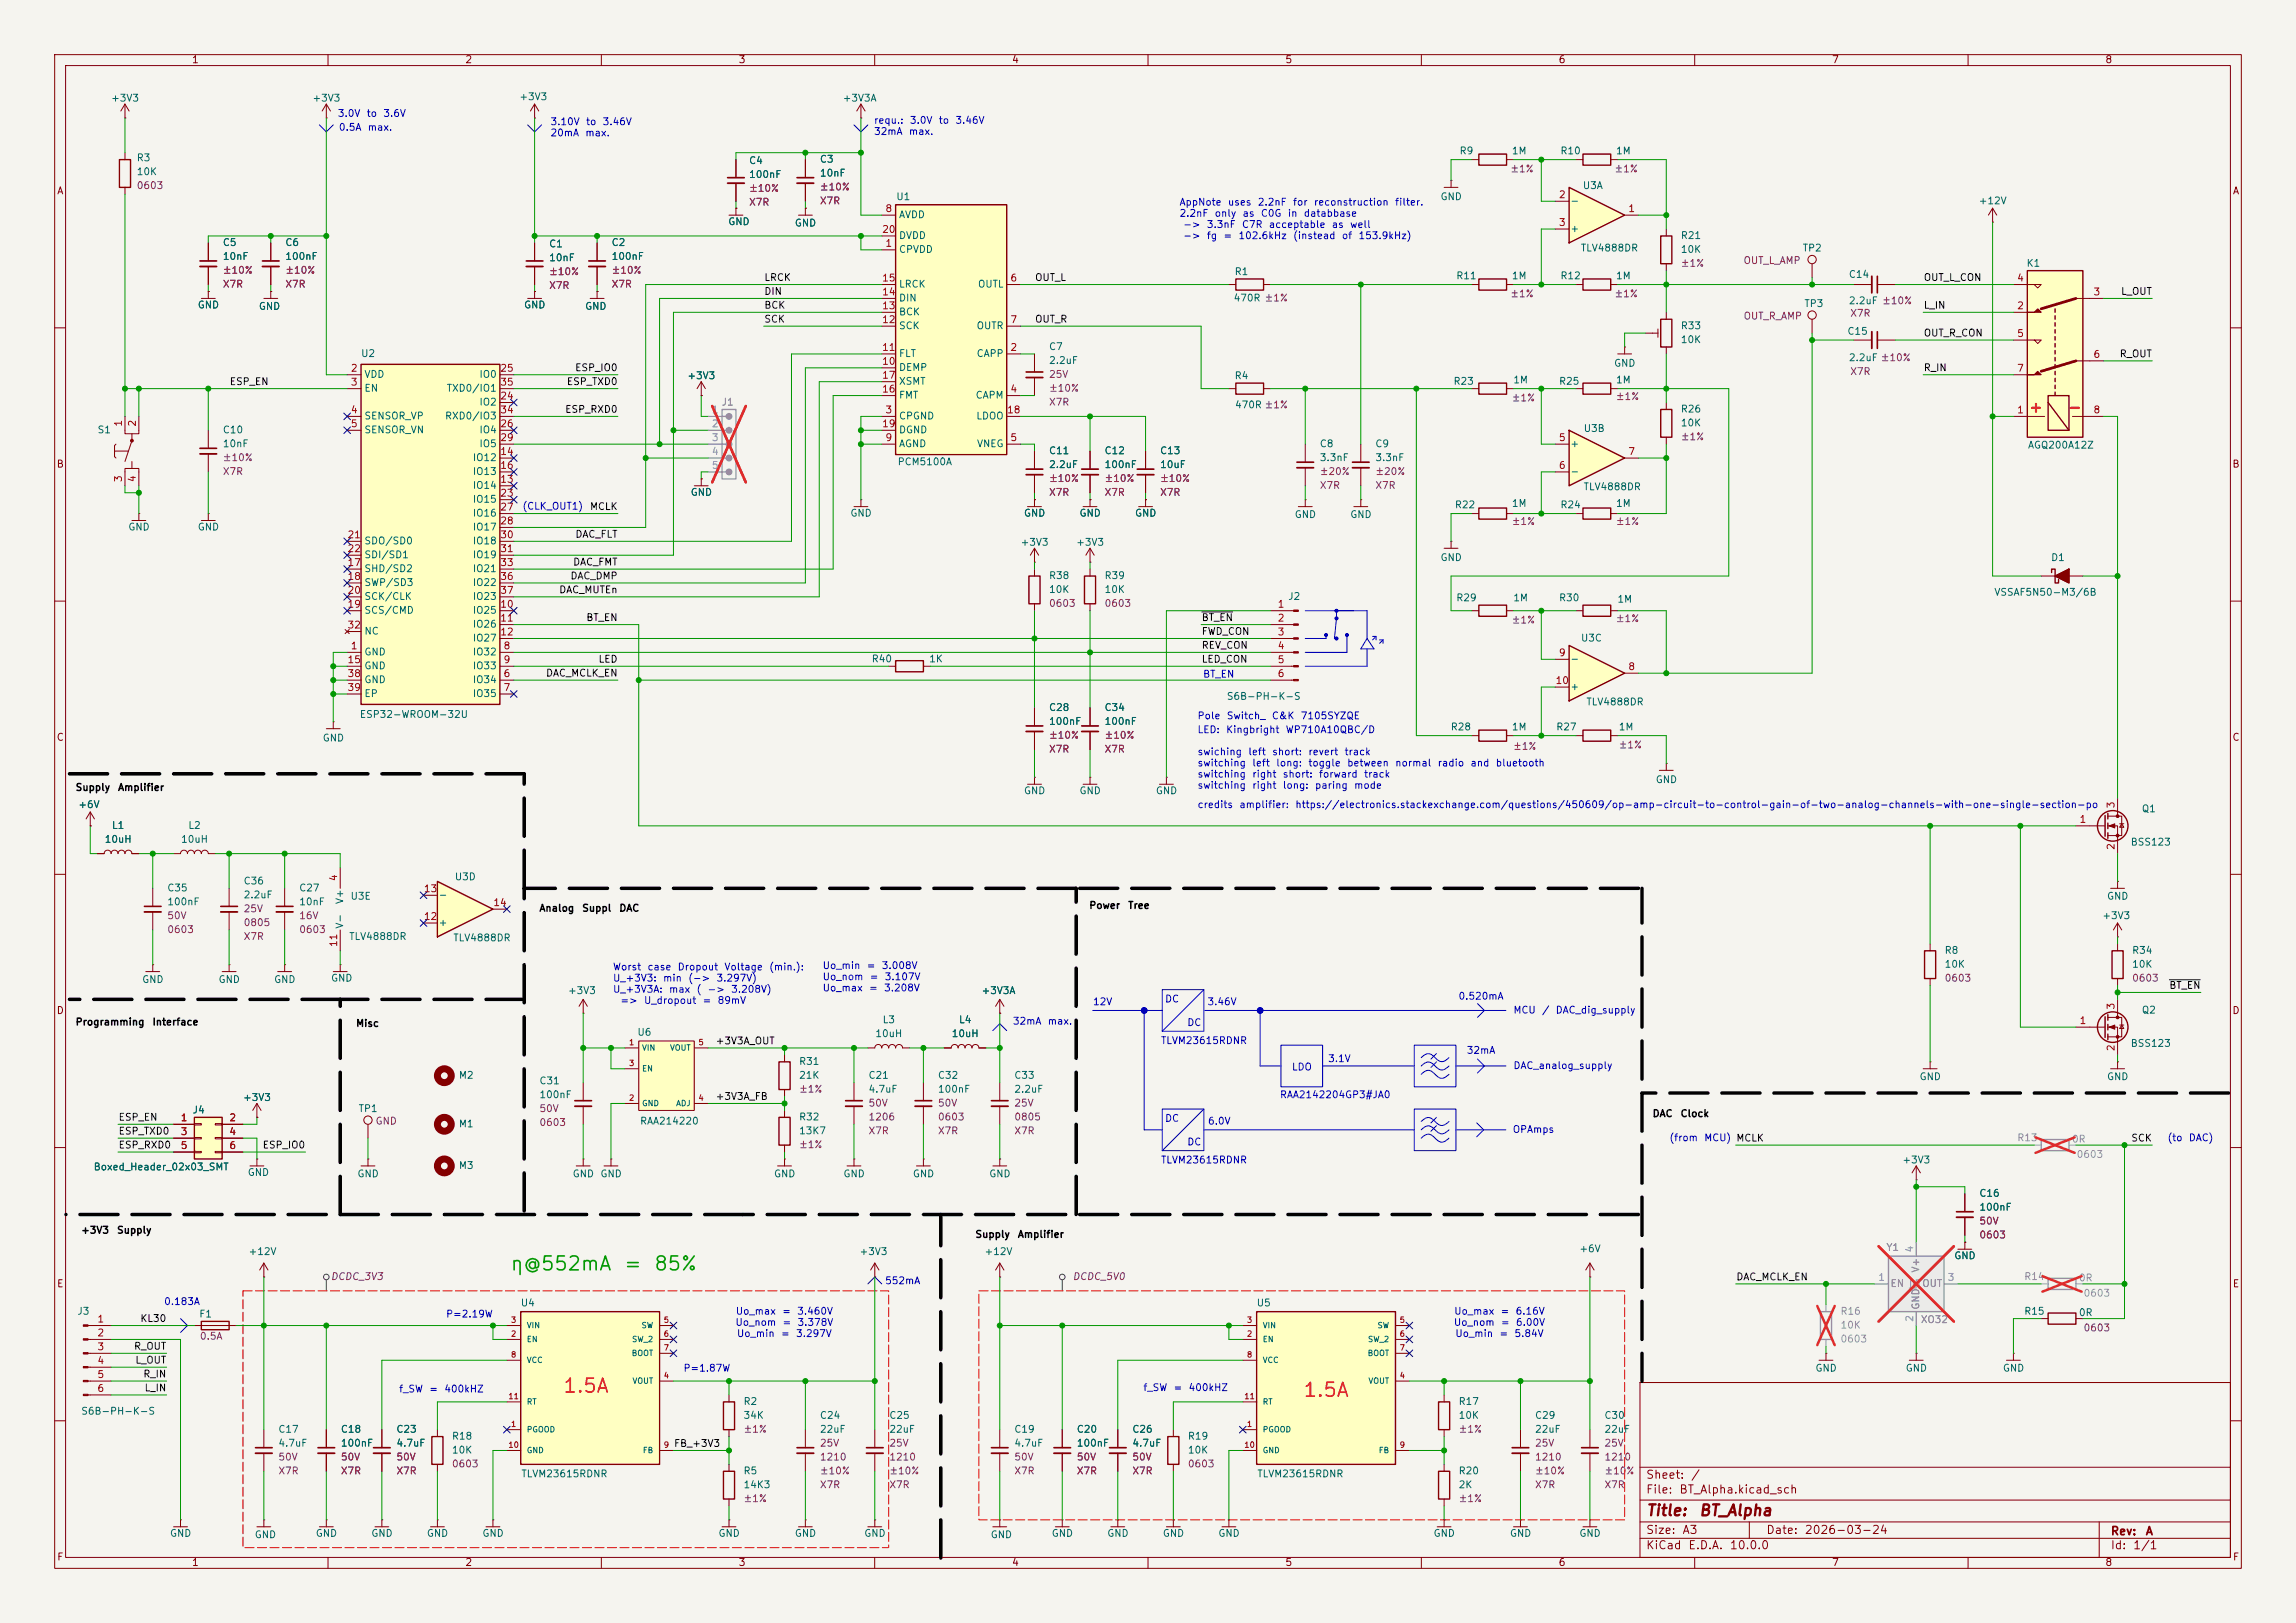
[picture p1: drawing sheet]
<svg xmlns="http://www.w3.org/2000/svg" width="420mm" height="297mm" viewBox="0 0 420 297" stroke-linecap="round" stroke-linejoin="round" font-family="sans-serif">
<defs><g id="words">
<g font-size="2.5" fill="#00c200">
<text x="93.2" y="233.1">η@552mA</text>
<text x="114" y="233.1">=</text>
<text x="119.5" y="233.1">85%</text>
</g>
<g font-size="2.5" fill="#f00">
<text x="102.9" y="255.5">1.5A</text>
<text x="238.2" y="256.3">1.5A</text>
</g>
<g font-size="2" fill="#840000">
<text x="301" y="277.9">Title:</text>
<text x="310.6" y="277.9">BT_Alpha</text>
</g>
<g font-size="1.9" fill="#f00">
<text x="371.1" y="75.9">+</text>
<text x="378.2" y="75.9">-</text>
</g>
<g font-size="1.5" fill="#840000">
<text x="301" y="273.7">File:</text>
<text x="301" y="271">Sheet:</text>
<text x="307.1" y="273.7">BT_Alpha.kicad_sch</text>
<text x="309.2" y="271">/</text>
<text x="301" y="281.1">Size:</text>
<text x="307.6" y="281.1">A3</text>
<text x="323" y="281.1">Date:</text>
<text x="330" y="281.1">2026-03-24</text>
<text x="386" y="281.3">Rev:</text>
<text x="392.4" y="281.3">A</text>
<text x="301" y="283.9">KiCad</text>
<text x="308.7" y="283.9">E.D.A.</text>
<text x="316.3" y="283.9">10.0.0</text>
<text x="386" y="283.9">Id:</text>
<text x="390.1" y="283.9">1/1</text>
</g>
<g font-size="1.3" fill="#840000">
<text x="35" y="11.9">1</text>
<text x="85" y="11.9">2</text>
<text x="135" y="11.9">3</text>
<text x="185" y="11.9">4</text>
<text x="235" y="11.9">5</text>
<text x="285" y="11.9">6</text>
<text x="335" y="11.9">7</text>
<text x="385" y="11.9">8</text>
<text x="10.3" y="35.9">A</text>
<text x="408.3" y="35.9">A</text>
<text x="10.3" y="85.9">B</text>
<text x="408.2" y="85.9">B</text>
<text x="10.3" y="135.9">C</text>
<text x="408.2" y="135.9">C</text>
<text x="10.3" y="185.9">D</text>
<text x="408.2" y="185.9">D</text>
<text x="10.3" y="235.9">E</text>
<text x="408.3" y="235.9">E</text>
<text x="10.3" y="285.9">F</text>
<text x="35" y="286.9">1</text>
<text x="85" y="286.9">2</text>
<text x="135" y="286.9">3</text>
<text x="185" y="286.9">4</text>
<text x="235" y="286.9">5</text>
<text x="285" y="286.9">6</text>
<text x="335" y="286.9">7</text>
<text x="385" y="286.9">8</text>
<text x="408.3" y="285.9">F</text>
</g>
<g font-size="1.3" fill="#006464">
<text x="20.2" y="18.9">+3V3</text>
<text x="57" y="18.9">+3V3</text>
<text x="94.9" y="18.6">+3V3</text>
<text x="154" y="18.9">+3V3A</text>
<text x="24.9" y="29.8">R3</text>
<text x="266.9" y="28.5">R9</text>
<text x="276.4" y="28.5">1M</text>
<text x="285.3" y="28.5">R10</text>
<text x="295.5" y="28.5">1M</text>
<text x="24.9" y="32.4">10K</text>
<text x="136.9" y="30.3">C4</text>
<text x="136.9" y="32.9">100nF</text>
<text x="149.9" y="30.1">C3</text>
<text x="149.9" y="32.6">10nF</text>
<text x="289.4" y="34.9">U3A</text>
<text x="133.1" y="41.5">GND</text>
<text x="145.3" y="41.8">GND</text>
<text x="163.8" y="36.9">U1</text>
<text x="164.3" y="40.2">AVDD</text>
<text x="263.4" y="36.9">GND</text>
<text x="287.1" y="37.7">-</text>
<text x="361.8" y="37.7">+12V</text>
<text x="40.6" y="45.3">C5</text>
<text x="40.6" y="47.9">10nF</text>
<text x="52.1" y="45.3">C6</text>
<text x="52.1" y="47.9">100nF</text>
<text x="100.3" y="45.6">C1</text>
<text x="111.8" y="45.3">C2</text>
<text x="111.8" y="47.9">100nF</text>
<text x="164.3" y="46.6">CPVDD</text>
<text x="164.3" y="44">DVDD</text>
<text x="287.1" y="42.8">+</text>
<text x="289.1" y="46.3">TLV4888DR</text>
<text x="307.3" y="44">R21</text>
<text x="307.3" y="46.6">10K</text>
<text x="329.6" y="46.3">TP2</text>
<text x="100.3" y="48.1">10nF</text>
<text x="164.3" y="52.9">LRCK</text>
<text x="178.8" y="52.9">OUTL</text>
<text x="225.7" y="50.6">R1</text>
<text x="266.3" y="51.4">R11</text>
<text x="276.4" y="51.4">1M</text>
<text x="285.3" y="51.4">R12</text>
<text x="295.5" y="51.4">1M</text>
<text x="338.1" y="51.2">C14</text>
<text x="370.6" y="49.1">K1</text>
<text x="36.1" y="56.7">GND</text>
<text x="47.2" y="57">GND</text>
<text x="95.8" y="56.7">GND</text>
<text x="106.9" y="57">GND</text>
<text x="164.3" y="58">BCK</text>
<text x="164.3" y="55.5">DIN</text>
<text x="225.5" y="55.5">470R ±1%</text>
<text x="330" y="56.5">TP3</text>
<text x="338.1" y="56">2.2uF ±10%</text>
<text x="65.9" y="65.6">U2</text>
<text x="164.3" y="65.6">FLT</text>
<text x="164.3" y="60.6">SCK</text>
<text x="178.5" y="65.6">CAPP</text>
<text x="178.5" y="60.6">OUTR</text>
<text x="191.8" y="64.4">C7</text>
<text x="307.3" y="60.6">R33</text>
<text x="307.3" y="63.1">10K</text>
<text x="337.8" y="61.6">C15</text>
<text x="66.5" y="69.4">VDD</text>
<text x="66.5" y="72">EN</text>
<text x="81.6" y="72">TXD0/IO1</text>
<text x="87.6" y="69.4">IO0</text>
<text x="125.6" y="69.7">+3V3</text>
<text x="164.3" y="68.2">DEMP</text>
<text x="164.3" y="70.7">XSMT</text>
<text x="191.8" y="66.9">2.2uF</text>
<text x="225.7" y="69.7">R4</text>
<text x="265.8" y="70.7">R23</text>
<text x="276.7" y="70.5">1M</text>
<text x="285.1" y="70.7">R25</text>
<text x="295.1" y="67.4">GND</text>
<text x="295.5" y="70.5">1M</text>
<text x="338.1" y="66.4">2.2uF ±10%</text>
<text x="66.5" y="77.1">SENSOR_VP</text>
<text x="81.3" y="77.1">RXD0/IO3</text>
<text x="87.6" y="74.5">IO2</text>
<text x="164.3" y="77.1">CPGND</text>
<text x="164.3" y="73.3">FMT</text>
<text x="178.4" y="73.3">CAPM</text>
<text x="178.5" y="77.1">LDOO</text>
<text x="225.8" y="75">470R ±1%</text>
<text x="307.3" y="75.8">R26</text>
<text x="17.7" y="79.6">S1</text>
<text x="40.6" y="79.6">C10</text>
<text x="40.6" y="82.1">10nF</text>
<text x="66.5" y="79.6">SENSOR_VN</text>
<text x="87.6" y="79.6">IO4</text>
<text x="87.6" y="82.1">IO5</text>
<text x="164.3" y="82.1">AGND</text>
<text x="164.3" y="79.6">DGND</text>
<text x="178.6" y="82.1">VNEG</text>
<text x="191.8" y="83.4">C11</text>
<text x="201.9" y="83.4">C12</text>
<text x="212.1" y="83.4">C13</text>
<text x="241.3" y="82.1">C8</text>
<text x="251.5" y="82.1">C9</text>
<text x="287.1" y="82.1">+</text>
<text x="289.6" y="79.3">U3B</text>
<text x="307.3" y="78.3">10K</text>
<text x="370.8" y="82.4">AGQ200A12Z</text>
<text x="86.4" y="89.8">IO14</text>
<text x="86.4" y="84.7">IO12</text>
<text x="86.4" y="87.2">IO13</text>
<text x="164.1" y="85.4">PCM5100A</text>
<text x="191.8" y="86">2.2uF</text>
<text x="201.9" y="86">100nF</text>
<text x="212.1" y="86">10uF</text>
<text x="241.3" y="84.7">3.3nF</text>
<text x="251.5" y="84.7">3.3nF</text>
<text x="287.1" y="87.2">-</text>
<text x="86.4" y="92.3">IO15</text>
<text x="86.4" y="94.8">IO16</text>
<text x="126.2" y="91">GND</text>
<text x="155.4" y="94.8">GND</text>
<text x="187.2" y="94.8">GND</text>
<text x="197.4" y="94.8">GND</text>
<text x="207.5" y="94.8">GND</text>
<text x="236.7" y="95.1">GND</text>
<text x="246.9" y="95.1">GND</text>
<text x="266" y="93.3">R22</text>
<text x="276.4" y="93.1">1M</text>
<text x="285.3" y="93.3">R24</text>
<text x="289.6" y="90">TLV4888DR</text>
<text x="295.5" y="93.1">1M</text>
<text x="23.4" y="97.4">GND</text>
<text x="36.1" y="97.4">GND</text>
<text x="66.5" y="99.9">SDO/SD0</text>
<text x="86.4" y="97.4">IO17</text>
<text x="86.4" y="99.9">IO18</text>
<text x="186.6" y="100.2">+3V3</text>
<text x="196.7" y="100.2">+3V3</text>
<text x="66.5" y="105">SHD/SD2</text>
<text x="66.5" y="107.5">SWP/SD3</text>
<text x="66.5" y="102.5">SDI/SD1</text>
<text x="86.4" y="102.5">IO19</text>
<text x="86.4" y="105">IO21</text>
<text x="86.4" y="107.5">IO22</text>
<text x="191.8" y="106.3">R38</text>
<text x="201.9" y="106.3">R39</text>
<text x="263.4" y="103">GND</text>
<text x="375.1" y="103">D1</text>
<text x="66.5" y="112.6">SCS/CMD</text>
<text x="66.5" y="110.1">SCK/CLK</text>
<text x="86.4" y="112.6">IO25</text>
<text x="86.4" y="110.1">IO23</text>
<text x="191.8" y="108.8">10K</text>
<text x="201.9" y="108.8">10K</text>
<text x="235.5" y="110.1">J2</text>
<text x="266.3" y="110.3">R29</text>
<text x="276.7" y="110.3">1M</text>
<text x="285.1" y="110.3">R30</text>
<text x="295.7" y="110.6">1M</text>
<text x="364.7" y="109.3">VSSAF5N50-M3/6B</text>
<text x="66.5" y="116.4">NC</text>
<text x="86.4" y="115.2">IO26</text>
<text x="86.4" y="117.7">IO27</text>
<text x="289.1" y="117.7">U3C</text>
<text x="66.5" y="120.2">GND</text>
<text x="66.5" y="122.8">GND</text>
<text x="66.5" y="125.3">GND</text>
<text x="86.4" y="125.3">IO34</text>
<text x="86.4" y="120.2">IO32</text>
<text x="86.4" y="122.8">IO33</text>
<text x="159.3" y="121.5">R40</text>
<text x="169.9" y="121.5">1K</text>
<text x="287.1" y="121.5">-</text>
<text x="65.7" y="131.7">ESP32-WROOM-32U</text>
<text x="66.5" y="127.9">EP</text>
<text x="86.4" y="127.9">IO35</text>
<text x="191.8" y="130.4">C28</text>
<text x="201.9" y="130.4">C34</text>
<text x="224.3" y="128.4">S6B-PH-K-S</text>
<text x="287.1" y="126.6">+</text>
<text x="290.1" y="129.4">TLV4888DR</text>
<text x="58.9" y="136">GND</text>
<text x="191.8" y="132.9">100nF</text>
<text x="201.9" y="132.9">100nF</text>
<text x="265.3" y="134">R28</text>
<text x="276.4" y="134">1M</text>
<text x="284.6" y="134">R27</text>
<text x="296" y="134">1M</text>
<text x="302.8" y="143.6">GND</text>
<text x="14.2" y="148.2">+6V</text>
<text x="187.2" y="145.6">GND</text>
<text x="197.4" y="145.6">GND</text>
<text x="211.3" y="145.6">GND</text>
<text x="391.7" y="148.9">Q1</text>
<text x="19" y="154.5">10uH</text>
<text x="20.4" y="152">L1</text>
<text x="33" y="154.5">10uH</text>
<text x="34.3" y="152">L2</text>
<text x="389.6" y="155">BSS123</text>
<text x="83.1" y="161.4">U3D</text>
<text x="30.5" y="166">100nF</text>
<text x="30.5" y="163.4">C35</text>
<text x="44.5" y="162.2">C36</text>
<text x="44.5" y="164.7">2.2uF</text>
<text x="54.6" y="163.4">C27</text>
<text x="54.6" y="166">10nF</text>
<text x="63.1" y="165.6" transform="rotate(-90 63.1 165.6)">V+</text>
<text x="64" y="164.9">U3E</text>
<text x="80.1" y="164.7">-</text>
<text x="385.3" y="164.9">GND</text>
<text x="63.1" y="170.1" transform="rotate(-90 63.1 170.1)">V-</text>
<text x="63.8" y="172.3">TLV4888DR</text>
<text x="80.1" y="169.8">+</text>
<text x="82.8" y="172.6">TLV4888DR</text>
<text x="384.5" y="168.5">+3V3</text>
<text x="60.4" y="179.9">GND</text>
<text x="355.6" y="174.9">R8</text>
<text x="355.6" y="177.4">10K</text>
<text x="389.9" y="174.9">R34</text>
<text x="389.9" y="177.4">10K</text>
<text x="25.9" y="180.2">GND</text>
<text x="39.9" y="180.2">GND</text>
<text x="50" y="180.2">GND</text>
<text x="103.8" y="182.2">+3V3</text>
<text x="179.4" y="182.2">+3V3A</text>
<text x="391.7" y="185.8">Q2</text>
<text x="116.5" y="189.8">U6</text>
<text x="160" y="190.1">10uH</text>
<text x="161.3" y="187.6">L3</text>
<text x="174" y="190.1">10uH</text>
<text x="175.3" y="187.6">L4</text>
<text x="389.6" y="191.9">BSS123</text>
<text x="83.8" y="197.7">M2</text>
<text x="146.1" y="195.2">R31</text>
<text x="146.1" y="197.7">21K</text>
<text x="158.8" y="197.7">C21</text>
<text x="171.5" y="197.7">C32</text>
<text x="185.4" y="197.7">C33</text>
<text x="351" y="198">GND</text>
<text x="385.3" y="198">GND</text>
<text x="44.3" y="201.8">+3V3</text>
<text x="65.5" y="203.8">TP1</text>
<text x="98.6" y="201.3">100nF</text>
<text x="98.6" y="198.7">C31</text>
<text x="158.8" y="200.3">4.7uF</text>
<text x="171.5" y="200.3">100nF</text>
<text x="185.4" y="200.3">2.2uF</text>
<text x="35.1" y="204.1">J4</text>
<text x="83.8" y="206.6">M1</text>
<text x="117" y="206.1">RAA214220</text>
<text x="146.1" y="207.9">13K7</text>
<text x="146.1" y="205.3">R32</text>
<text x="17" y="214.5">Boxed_Header_02x03_SMT</text>
<text x="45.2" y="215.5">GND</text>
<text x="65.3" y="215.7">GND</text>
<text x="83.8" y="214.2">M3</text>
<text x="104.6" y="215.7">GND</text>
<text x="109.7" y="215.7">GND</text>
<text x="141.5" y="215.7">GND</text>
<text x="154.2" y="215.7">GND</text>
<text x="166.9" y="215.7">GND</text>
<text x="180.8" y="215.7">GND</text>
<text x="347.9" y="213.2">+3V3</text>
<text x="362" y="221.8">100nF</text>
<text x="362" y="219.3">C16</text>
<text x="45.4" y="230">+12V</text>
<text x="157.1" y="230">+3V3</text>
<text x="180" y="230">+12V</text>
<text x="288.8" y="229.5">+6V</text>
<text x="357.4" y="230.7">GND</text>
<text x="95.1" y="239.4">U4</text>
<text x="229.8" y="239.4">U5</text>
<text x="14" y="240.9">J3</text>
<text x="36.3" y="241.4">F1</text>
<text x="370.2" y="240.9">R15</text>
<text x="380.2" y="241.1">0R</text>
<text x="332" y="251.3">GND</text>
<text x="348.5" y="251.3">GND</text>
<text x="366.3" y="251.3">GND</text>
<text x="135.9" y="257.4">R2</text>
<text x="266.7" y="257.4">R17</text>
<text x="14.7" y="259.2">S6B-PH-K-S</text>
<text x="50.8" y="262.5">C17</text>
<text x="62.2" y="262.5">C18</text>
<text x="72.4" y="262.5">C23</text>
<text x="82.6" y="263.8">R18</text>
<text x="135.9" y="259.9">34K</text>
<text x="149.9" y="259.9">C24</text>
<text x="149.9" y="262.5">22uF</text>
<text x="162.6" y="259.9">C25</text>
<text x="162.6" y="262.5">22uF</text>
<text x="185.4" y="262.5">C19</text>
<text x="196.9" y="262.5">C20</text>
<text x="207" y="262.5">C26</text>
<text x="217.2" y="263.8">R19</text>
<text x="266.7" y="259.9">10K</text>
<text x="280.7" y="259.9">C29</text>
<text x="280.7" y="262.5">22uF</text>
<text x="293.4" y="259.9">C30</text>
<text x="293.4" y="262.5">22uF</text>
<text x="50.8" y="265">4.7uF</text>
<text x="62.2" y="265">100nF</text>
<text x="72.4" y="265">4.7uF</text>
<text x="82.6" y="266.3">10K</text>
<text x="185.4" y="265">4.7uF</text>
<text x="196.9" y="265">100nF</text>
<text x="207" y="265">4.7uF</text>
<text x="217.2" y="266.3">10K</text>
<text x="95.3" y="270.6">TLVM23615RDNR</text>
<text x="135.9" y="270.1">R5</text>
<text x="135.9" y="272.6">14K3</text>
<text x="229.9" y="270.6">TLVM23615RDNR</text>
<text x="266.7" y="272.6">2K</text>
<text x="266.7" y="270.1">R20</text>
<text x="31" y="281.5">GND</text>
<text x="46.5" y="281.8">GND</text>
<text x="57.7" y="281.5">GND</text>
<text x="67.8" y="281.5">GND</text>
<text x="78" y="281.5">GND</text>
<text x="88.1" y="281.5">GND</text>
<text x="131.3" y="281.5">GND</text>
<text x="145.3" y="281.5">GND</text>
<text x="158" y="281.5">GND</text>
<text x="181.1" y="281.8">GND</text>
<text x="192.3" y="281.5">GND</text>
<text x="202.4" y="281.5">GND</text>
<text x="212.6" y="281.5">GND</text>
<text x="222.8" y="281.5">GND</text>
<text x="262.1" y="281.5">GND</text>
<text x="276.1" y="281.5">GND</text>
<text x="288.8" y="281.5">GND</text>
</g>
<g font-size="1.3" fill="#0000c2">
<text x="61.7" y="21.7">3.0V</text>
<text x="67" y="21.7">to</text>
<text x="70" y="21.7">3.6V</text>
<text x="100.6" y="23.2">3.10V</text>
<text x="107.1" y="23.2">to</text>
<text x="110.1" y="23.2">3.46V</text>
<text x="159.8" y="23">requ.:</text>
<text x="166.3" y="23">3.0V</text>
<text x="171.6" y="23">to</text>
<text x="174.6" y="23">3.46V</text>
<text x="61.9" y="24.2">0.5A</text>
<text x="67.2" y="24.2">max.</text>
<text x="100.6" y="25.3">20mA</text>
<text x="107" y="25.3">max.</text>
<text x="159.8" y="25">32mA</text>
<text x="166.1" y="25">max.</text>
<text x="215.6" y="37.9">AppNote</text>
<text x="215.6" y="40">2.2nF</text>
<text x="222.1" y="40">only</text>
<text x="224.5" y="37.9">uses</text>
<text x="227.2" y="40">as</text>
<text x="230" y="37.9">2.2nF</text>
<text x="230.5" y="40">C0G</text>
<text x="235.4" y="40">in</text>
<text x="236.4" y="37.9">for</text>
<text x="238.4" y="40">databbase</text>
<text x="240.2" y="37.9">reconstruction</text>
<text x="255.1" y="37.9">filter.</text>
<text x="216.3" y="42">-&gt;</text>
<text x="216.3" y="44.1">-&gt;</text>
<text x="220.6" y="42">3.3nF</text>
<text x="220.6" y="44.1">fg</text>
<text x="223.7" y="44.1">=</text>
<text x="226.4" y="44.1">102.6kHz</text>
<text x="227.1" y="42">C7R</text>
<text x="232" y="42">acceptable</text>
<text x="236.4" y="44.1">(instead</text>
<text x="243.5" y="42">as</text>
<text x="245.3" y="44.1">of</text>
<text x="246.9" y="42">well</text>
<text x="248.4" y="44.1">153.9kHz)</text>
<text x="95.5" y="93.6">(CLK_OUT1)</text>
<text x="220" y="124.3">BT_EN</text>
<text x="218.9" y="131.9">Pole</text>
<text x="224.3" y="131.9">Switch_</text>
<text x="232.5" y="131.9">C&amp;K</text>
<text x="237.8" y="131.9">7105SYZQE</text>
<text x="218.9" y="134.5">LED:</text>
<text x="224.2" y="134.5">Kingbright</text>
<text x="235.1" y="134.5">WP710A10QBC/D</text>
<text x="218.9" y="138.5">swiching</text>
<text x="218.9" y="140.6">switching</text>
<text x="218.9" y="142.6">switching</text>
<text x="228.2" y="138.5">left</text>
<text x="228.9" y="140.6">left</text>
<text x="228.9" y="142.6">right</text>
<text x="232.6" y="138.5">short:</text>
<text x="233.3" y="140.6">long:</text>
<text x="234.5" y="142.6">short:</text>
<text x="239.2" y="140.6">toggle</text>
<text x="239.2" y="138.5">revert</text>
<text x="241.1" y="142.6">forward</text>
<text x="245.8" y="138.5">track</text>
<text x="246.3" y="140.6">between</text>
<text x="249.4" y="142.6">track</text>
<text x="255.1" y="140.6">normal</text>
<text x="262.9" y="140.6">radio</text>
<text x="268.9" y="140.6">and</text>
<text x="273.5" y="140.6">bluetooth</text>
<text x="218.9" y="148.2">credits</text>
<text x="218.9" y="144.7">switching</text>
<text x="226.6" y="148.2">amplifier:</text>
<text x="228.9" y="144.7">right</text>
<text x="234.5" y="144.7">long:</text>
<text x="236.8" y="148.2">https://electronics.stackexchange.com/questions/450609/op-amp-circuit-to-control-gain-of-two-analog-channels-with-one-single-section-po</text>
<text x="240.4" y="144.7">paring</text>
<text x="247.6" y="144.7">mode</text>
<text x="112" y="177.9">Worst</text>
<text x="112" y="179.9">U_+3V3:</text>
<text x="118.3" y="177.9">case</text>
<text x="121.2" y="179.9">min</text>
<text x="123.9" y="177.9">Dropout</text>
<text x="125.8" y="179.9">(-&gt;</text>
<text x="130.9" y="179.9">3.297V)</text>
<text x="132.4" y="177.9">Voltage</text>
<text x="140.6" y="177.9">(min.):</text>
<text x="150.4" y="177.6">Uo_min</text>
<text x="150.4" y="179.7">Uo_nom</text>
<text x="158.4" y="177.6">=</text>
<text x="159" y="179.7">=</text>
<text x="161.2" y="177.6">3.008V</text>
<text x="161.7" y="179.7">3.107V</text>
<text x="112" y="182">U_+3V3A:</text>
<text x="113.4" y="184">=&gt;</text>
<text x="117.7" y="184">U_dropout</text>
<text x="122.3" y="182">max</text>
<text x="127.3" y="182">(</text>
<text x="128.4" y="184">=</text>
<text x="129.3" y="182">-&gt;</text>
<text x="131.2" y="184">89mV</text>
<text x="133.6" y="182">3.208V)</text>
<text x="150.4" y="181.7">Uo_max</text>
<text x="158.9" y="181.7">=</text>
<text x="161.6" y="181.7">3.208V</text>
<text x="199.8" y="184.3">12V</text>
<text x="213" y="183.7">DC</text>
<text x="220.8" y="184.3">3.46V</text>
<text x="266.7" y="183.2">0.520mA</text>
<text x="276.7" y="185.8">MCU</text>
<text x="282" y="185.8">/</text>
<text x="284.5" y="185.8">DAC_dig_supply</text>
<text x="185.2" y="187.8">32mA</text>
<text x="191.5" y="187.8">max.</text>
<text x="212.3" y="191.4">TLVM23615RDNR</text>
<text x="217.1" y="188.1">DC</text>
<text x="236.2" y="196.2">LDO</text>
<text x="242.8" y="194.7">3.1V</text>
<text x="268.2" y="193.1">32mA</text>
<text x="276.7" y="195.9">DAC_analog_supply</text>
<text x="234" y="201.3">RAA2142204GP3#JA0</text>
<text x="213" y="205.6">DC</text>
<text x="217.1" y="209.9">DC</text>
<text x="220.9" y="206.1">6.0V</text>
<text x="276.6" y="207.6">OPAmps</text>
<text x="305.3" y="209.1">(from</text>
<text x="311.6" y="209.1">MCU)</text>
<text x="396.4" y="209.1">(to</text>
<text x="400.3" y="209.1">DAC)</text>
<text x="212.3" y="213.2">TLVM23615RDNR</text>
<text x="29.9" y="239.1">0.183A</text>
<text x="161.8" y="235.3">552mA</text>
<text x="81.5" y="241.4">P=2.19W</text>
<text x="134.4" y="242.9">Uo_nom</text>
<text x="134.5" y="240.9">Uo_max</text>
<text x="134.7" y="245">Uo_min</text>
<text x="142.8" y="245">=</text>
<text x="143" y="240.9">=</text>
<text x="143" y="242.9">=</text>
<text x="145.5" y="245">3.297V</text>
<text x="145.7" y="240.9">3.460V</text>
<text x="145.8" y="242.9">3.378V</text>
<text x="265.8" y="242.9">Uo_nom</text>
<text x="265.9" y="240.9">Uo_max</text>
<text x="266.1" y="245">Uo_min</text>
<text x="274.2" y="245">=</text>
<text x="274.4" y="240.9">=</text>
<text x="274.4" y="242.9">=</text>
<text x="276.9" y="245">5.84V</text>
<text x="277.1" y="240.9">6.16V</text>
<text x="277.2" y="242.9">6.00V</text>
<text x="124.9" y="251.3">P=1.87W</text>
<text x="72.9" y="255.1">f_SW</text>
<text x="78.4" y="255.1">=</text>
<text x="81.2" y="255.1">400kHZ</text>
<text x="209" y="254.9">f_SW</text>
<text x="214.6" y="254.9">=</text>
<text x="217.3" y="254.9">400kHZ</text>
</g>
<g font-size="1.3" fill="#840084">
<text x="24.9" y="34.9">0603</text>
<text x="136.9" y="35.4">±10%</text>
<text x="149.9" y="35.2">±10%</text>
<text x="276.2" y="31.9">±1%</text>
<text x="295.2" y="31.9">±1%</text>
<text x="136.9" y="37.9">X7R</text>
<text x="149.9" y="37.7">X7R</text>
<text x="40.6" y="50.4">±10%</text>
<text x="40.6" y="52.9">X7R</text>
<text x="52.1" y="50.4">±10%</text>
<text x="52.1" y="52.9">X7R</text>
<text x="100.3" y="50.6">±10%</text>
<text x="100.3" y="53.2">X7R</text>
<text x="111.8" y="50.4">±10%</text>
<text x="111.8" y="52.9">X7R</text>
<text x="307.3" y="49.1">±1%</text>
<text x="318.8" y="48.6">OUT_L_AMP</text>
<text x="276.2" y="54.7">±1%</text>
<text x="295.2" y="54.7">±1%</text>
<text x="318.8" y="58.8">OUT_R_AMP</text>
<text x="338.3" y="58.3">X7R</text>
<text x="191.8" y="69.4">25V</text>
<text x="191.8" y="72">±10%</text>
<text x="338.3" y="68.9">X7R</text>
<text x="191.8" y="74.5">X7R</text>
<text x="276.4" y="73.8">±1%</text>
<text x="295.5" y="73.5">±1%</text>
<text x="307.3" y="80.9">±1%</text>
<text x="40.6" y="84.7">±10%</text>
<text x="40.6" y="87.2">X7R</text>
<text x="191.8" y="88.5">±10%</text>
<text x="201.9" y="88.5">±10%</text>
<text x="212.1" y="88.5">±10%</text>
<text x="241.3" y="87.2">±20%</text>
<text x="241.3" y="89.8">X7R</text>
<text x="251.5" y="87.2">±20%</text>
<text x="251.5" y="89.8">X7R</text>
<text x="191.8" y="91">X7R</text>
<text x="201.9" y="91">X7R</text>
<text x="212.1" y="91">X7R</text>
<text x="276.4" y="96.4">±1%</text>
<text x="295.5" y="96.4">±1%</text>
<text x="191.8" y="111.4">0603</text>
<text x="201.9" y="111.4">0603</text>
<text x="276.4" y="114.4">±1%</text>
<text x="295.5" y="114.1">±1%</text>
<text x="191.8" y="135.5">±10%</text>
<text x="201.9" y="135.5">±10%</text>
<text x="276.7" y="137.5">±1%</text>
<text x="296" y="137.3">±1%</text>
<text x="191.8" y="138">X7R</text>
<text x="201.9" y="138">X7R</text>
<text x="44.5" y="167.2">25V</text>
<text x="30.5" y="168.5">50V</text>
<text x="30.5" y="171">0603</text>
<text x="44.5" y="169.8">0805</text>
<text x="44.5" y="172.3">X7R</text>
<text x="54.6" y="168.5">16V</text>
<text x="54.6" y="171">0603</text>
<text x="355.6" y="179.9">0603</text>
<text x="389.9" y="179.9">0603</text>
<text x="98.6" y="203.8">50V</text>
<text x="146.1" y="200.3">±1%</text>
<text x="158.8" y="202.8">50V</text>
<text x="171.5" y="202.8">50V</text>
<text x="185.4" y="202.8">25V</text>
<text x="68.6" y="206.1">GND</text>
<text x="98.6" y="206.3">0603</text>
<text x="158.8" y="205.3">1206</text>
<text x="158.8" y="207.9">X7R</text>
<text x="171.5" y="205.3">0603</text>
<text x="171.5" y="207.9">X7R</text>
<text x="185.4" y="205.3">0805</text>
<text x="185.4" y="207.9">X7R</text>
<text x="146.1" y="210.4">±1%</text>
<text x="362" y="224.4">50V</text>
<text x="362" y="226.9">0603</text>
<text x="60.4" y="234.5">DCDC_3V3</text>
<text x="196.1" y="234.5">DCDC_5V0</text>
<text x="36.5" y="245.5">0.5A</text>
<text x="381" y="243.9">0603</text>
<text x="135.9" y="262.5">±1%</text>
<text x="266.7" y="262.5">±1%</text>
<text x="50.8" y="267.6">50V</text>
<text x="62.2" y="267.6">50V</text>
<text x="72.4" y="267.6">50V</text>
<text x="82.6" y="268.8">0603</text>
<text x="149.9" y="265">25V</text>
<text x="149.9" y="267.6">1210</text>
<text x="162.6" y="265">25V</text>
<text x="162.6" y="267.6">1210</text>
<text x="185.4" y="267.6">50V</text>
<text x="196.9" y="267.6">50V</text>
<text x="207" y="267.6">50V</text>
<text x="217.2" y="268.8">0603</text>
<text x="280.7" y="265">25V</text>
<text x="280.7" y="267.6">1210</text>
<text x="293.4" y="265">25V</text>
<text x="293.4" y="267.6">1210</text>
<text x="50.8" y="270.1">X7R</text>
<text x="62.2" y="270.1">X7R</text>
<text x="72.4" y="270.1">X7R</text>
<text x="135.9" y="275.2">±1%</text>
<text x="149.9" y="270.1">±10%</text>
<text x="149.9" y="272.6">X7R</text>
<text x="162.6" y="270.1">±10%</text>
<text x="162.6" y="272.6">X7R</text>
<text x="185.4" y="270.1">X7R</text>
<text x="196.9" y="270.1">X7R</text>
<text x="207" y="270.1">X7R</text>
<text x="266.7" y="275.2">±1%</text>
<text x="280.7" y="270.1">±10%</text>
<text x="280.7" y="272.6">X7R</text>
<text x="293.4" y="270.1">±10%</text>
<text x="293.4" y="272.6">X7R</text>
</g>
<g font-size="1.3" fill="#a90000">
<text x="161.9" y="39.1">8</text>
<text x="285" y="36.6">2</text>
<text x="285" y="41.7">3</text>
<text x="297.7" y="39.1">1</text>
<text x="161.2" y="42.9">20</text>
<text x="161.9" y="45.5">1</text>
<text x="161.2" y="51.8">15</text>
<text x="184.7" y="51.8">6</text>
<text x="368.9" y="51.8">4</text>
<text x="161.2" y="59.4">12</text>
<text x="161.2" y="56.9">13</text>
<text x="161.2" y="54.4">14</text>
<text x="184.7" y="59.4">7</text>
<text x="368.9" y="56.9">2</text>
<text x="382.8" y="54.4">3</text>
<text x="161.2" y="64.5">11</text>
<text x="184.7" y="64.5">2</text>
<text x="368.9" y="62">5</text>
<text x="382.8" y="65.8">6</text>
<text x="64.1" y="68.3">2</text>
<text x="64.1" y="70.9">3</text>
<text x="91.4" y="68.3">25</text>
<text x="91.4" y="70.9">35</text>
<text x="161.2" y="67.1">10</text>
<text x="161.2" y="69.6">17</text>
<text x="368.9" y="68.3">7</text>
<text x="64.1" y="75.9">4</text>
<text x="91.4" y="73.4">24</text>
<text x="91.4" y="75.9">34</text>
<text x="161.2" y="72.1">16</text>
<text x="161.9" y="75.9">3</text>
<text x="184.1" y="75.9">18</text>
<text x="184.7" y="72.1">4</text>
<text x="368.9" y="75.9">1</text>
<text x="382.8" y="75.9">8</text>
<text x="22.6" y="78.2" transform="rotate(-90 22.6 78.2)">1</text>
<text x="25.1" y="78.2" transform="rotate(-90 25.1 78.2)">2</text>
<text x="64.1" y="78.5">5</text>
<text x="91.4" y="83.6">14</text>
<text x="91.4" y="78.5">26</text>
<text x="91.4" y="81">29</text>
<text x="161.2" y="78.5">19</text>
<text x="161.9" y="81">9</text>
<text x="184.7" y="81">5</text>
<text x="285" y="81">5</text>
<text x="297.7" y="83.6">7</text>
<text x="22.6" y="88.3" transform="rotate(-90 22.6 88.3)">3</text>
<text x="25.1" y="88.3" transform="rotate(-90 25.1 88.3)">4</text>
<text x="91.4" y="88.6">13</text>
<text x="91.4" y="86.1">16</text>
<text x="285" y="86.1">6</text>
<text x="91.4" y="91.2">23</text>
<text x="91.4" y="93.7">27</text>
<text x="63.5" y="98.8">21</text>
<text x="63.5" y="101.3">22</text>
<text x="91.4" y="96.3">28</text>
<text x="91.4" y="98.8">30</text>
<text x="91.4" y="101.3">31</text>
<text x="63.5" y="103.9">17</text>
<text x="63.5" y="106.4">18</text>
<text x="91.4" y="103.9">33</text>
<text x="91.4" y="106.4">36</text>
<text x="63.5" y="111.5">19</text>
<text x="63.5" y="109">20</text>
<text x="91.4" y="111.5">10</text>
<text x="91.4" y="109">37</text>
<text x="233.6" y="111.5">1</text>
<text x="63.5" y="115.3">32</text>
<text x="64.1" y="119.1">1</text>
<text x="91.4" y="114">11</text>
<text x="91.4" y="116.6">12</text>
<text x="92" y="119.1">8</text>
<text x="233.6" y="114">2</text>
<text x="233.6" y="116.6">3</text>
<text x="233.6" y="119.1">4</text>
<text x="63.5" y="121.7">15</text>
<text x="63.5" y="124.2">38</text>
<text x="92" y="124.2">6</text>
<text x="92" y="121.7">9</text>
<text x="233.6" y="121.7">5</text>
<text x="233.6" y="124.2">6</text>
<text x="284.4" y="125.5">10</text>
<text x="285" y="120.4">9</text>
<text x="297.7" y="122.9">8</text>
<text x="63.5" y="126.7">39</text>
<text x="92" y="126.7">7</text>
<text x="387.1" y="148" transform="rotate(-90 387.1 148)">3</text>
<text x="380.3" y="150.9">1</text>
<text x="387.1" y="155.6" transform="rotate(-90 387.1 155.6)">2</text>
<text x="62" y="161.4" transform="rotate(-90 62 161.4)">4</text>
<text x="77.4" y="163.6">13</text>
<text x="90.1" y="166.1">14</text>
<text x="62" y="173.4" transform="rotate(-90 62 173.4)">11</text>
<text x="77.4" y="168.7">12</text>
<text x="387.1" y="184.9" transform="rotate(-90 387.1 184.9)">3</text>
<text x="380.3" y="187.7">1</text>
<text x="387.1" y="192.5" transform="rotate(-90 387.1 192.5)">2</text>
<text x="32.9" y="205.5">1</text>
<text x="32.9" y="208">3</text>
<text x="41.8" y="205.5">2</text>
<text x="41.8" y="208">4</text>
<text x="32.9" y="210.6">5</text>
<text x="41.8" y="210.6">6</text>
<text x="17.7" y="242.3">1</text>
<text x="17.7" y="244.9">2</text>
<text x="17.7" y="247.4">3</text>
<text x="17.7" y="249.9">4</text>
<text x="17.7" y="252.5">5</text>
<text x="17.7" y="255">6</text>
</g>
<g font-size="1.3" fill="#0f0f0f">
<text x="139.7" y="51.7">LRCK</text>
<text x="189.2" y="51.7">OUT_L</text>
<text x="351.8" y="51.7">OUT_L_CON</text>
<text x="139.7" y="54.3">DIN</text>
<text x="139.7" y="59.3">SCK</text>
<text x="139.7" y="56.8">BCK</text>
<text x="189.2" y="59.3">OUT_R</text>
<text x="351.8" y="56.8">L_IN</text>
<text x="387.9" y="54.3">L_OUT</text>
<text x="351.8" y="61.9">OUT_R_CON</text>
<text x="387.6" y="65.7">R_OUT</text>
<text x="41.9" y="70.8">ESP_EN</text>
<text x="103.6" y="70.8">ESP_TXD0</text>
<text x="105.1" y="68.2">ESP_IO0</text>
<text x="351.8" y="68.2">R_IN</text>
<text x="103.3" y="75.9">ESP_RXD0</text>
<text x="107.8" y="93.6">MCLK</text>
<text x="105.1" y="98.7">DAC_FLT</text>
<text x="104.2" y="106.3">DAC_DMP</text>
<text x="104.7" y="103.8">DAC_FMT</text>
<text x="102.2" y="108.9">DAC_MUTEn</text>
<text x="107.1" y="114">BT_EN</text>
<text x="219.7" y="114">BT_EN</text>
<text x="219.7" y="119">REV_CON</text>
<text x="219.7" y="116.5">FWD_CON</text>
<text x="99.8" y="124.1">DAC_MCLK_EN</text>
<text x="109.4" y="121.6">LED</text>
<text x="219.7" y="121.6">LED_CON</text>
<text x="396.7" y="181.3">BT_EN</text>
<text x="130.8" y="191.4">+3V3A_OUT</text>
<text x="130.8" y="201.6">+3V3A_FB</text>
<text x="21.6" y="207.9">ESP_TXD0</text>
<text x="21.6" y="205.4">ESP_EN</text>
<text x="317.5" y="209.2">MCLK</text>
<text x="389.7" y="209.2">SCK</text>
<text x="21.6" y="210.5">ESP_RXD0</text>
<text x="47.9" y="210.5">ESP_IO0</text>
<text x="317.5" y="234.6">DAC_MCLK_EN</text>
<text x="25.6" y="242.2">KL30</text>
<text x="24.4" y="247.3">R_OUT</text>
<text x="24.7" y="249.8">L_OUT</text>
<text x="26.1" y="252.4">R_IN</text>
<text x="26.3" y="254.9">L_IN</text>
<text x="123.2" y="265.1">FB_+3V3</text>
</g>
<g font-size="1.3" fill="#a5a4a2">
<text x="130.1" y="75.9">1</text>
<text x="130.1" y="78.5">2</text>
<text x="130.1" y="81">3</text>
<text x="130.1" y="83.6">4</text>
<text x="130.1" y="86.1">5</text>
<text x="350.3" y="229.3" transform="rotate(-90 350.3 229.3)">4</text>
<text x="343.5" y="234.7">1</text>
<text x="356.2" y="234.7">3</text>
<text x="350.3" y="242" transform="rotate(-90 350.3 242)">2</text>
</g>
<g font-size="1.3" fill="#939391">
<text x="131.9" y="74.5">J1</text>
<text x="368.9" y="209.1">R13</text>
<text x="378.9" y="209.4">0R</text>
<text x="345" y="229.2">Y1</text>
<text x="351.4" y="233" transform="rotate(-90 351.4 233)">V+</text>
<text x="345.7" y="235.8">EN</text>
<text x="351.4" y="239.8" transform="rotate(-90 351.4 239.8)">GND</text>
<text x="351.5" y="235.8">OUT</text>
<text x="370.2" y="234.5">R14</text>
<text x="380.2" y="234.8">0R</text>
<text x="336.6" y="240.9">R16</text>
<text x="336.6" y="243.4">10K</text>
<text x="351.2" y="242.4">XO32</text>
</g>
<g font-size="1.3">
<text x="13.7" y="145">Supply</text>
<text x="21.5" y="145">Amplifier</text>
<text x="98.6" y="167.1">Analog</text>
<text x="106.4" y="167.1">Suppl</text>
<text x="113.2" y="167.1">DAC</text>
<text x="199.1" y="166.6">Power</text>
<text x="206.2" y="166.6">Tree</text>
<text x="13.7" y="188">Programming</text>
<text x="27.8" y="188">Interface</text>
<text x="65" y="188.2">Misc</text>
<text x="302.2" y="204.7">DAC</text>
<text x="307.3" y="204.7">Clock</text>
<text x="14.7" y="226.1">+3V3</text>
<text x="21.3" y="226.1">Supply</text>
<text x="178.3" y="226.8">Supply</text>
<text x="186.1" y="226.8">Amplifier</text>
</g>
<g font-size="1.3" fill="#9c9b98">
<text x="379.7" y="212.2">0603</text>
<text x="381" y="237.6">0603</text>
<text x="336.6" y="246">0603</text>
</g>
<g font-size="1" fill="#a90000">
<text x="115" y="191.5">1</text>
<text x="127.7" y="191.5">5</text>
<text x="115" y="195.3">3</text>
<text x="115" y="201.7">2</text>
<text x="127.7" y="201.7">4</text>
<text x="93.4" y="244.9">2</text>
<text x="93.4" y="242.3">3</text>
<text x="121.3" y="242.3">5</text>
<text x="121.3" y="244.9">6</text>
<text x="228" y="244.9">2</text>
<text x="228" y="242.3">3</text>
<text x="255.9" y="242.3">5</text>
<text x="255.9" y="244.9">6</text>
<text x="93.4" y="248.7">8</text>
<text x="121.3" y="247.4">7</text>
<text x="228" y="248.7">8</text>
<text x="255.9" y="247.4">7</text>
<text x="92.9" y="256.3">11</text>
<text x="121.3" y="252.5">4</text>
<text x="227.5" y="256.3">11</text>
<text x="255.9" y="252.5">4</text>
<text x="93.4" y="261.4">1</text>
<text x="228" y="261.4">1</text>
<text x="92.9" y="265.2">10</text>
<text x="121.3" y="265.2">9</text>
<text x="227.5" y="265.2">10</text>
<text x="255.9" y="265.2">9</text>
</g>
<g font-size="1" fill="#006464">
<text x="117.3" y="192.5">VIN</text>
<text x="117.3" y="196.3">EN</text>
<text x="122.5" y="192.5">VOUT</text>
<text x="117.3" y="202.7">GND</text>
<text x="123.6" y="202.7">ADJ</text>
<text x="96.3" y="245.8">EN</text>
<text x="96.3" y="243.3">VIN</text>
<text x="115.5" y="245.8">SW_2</text>
<text x="117.3" y="243.3">SW</text>
<text x="230.9" y="245.8">EN</text>
<text x="230.9" y="243.3">VIN</text>
<text x="250.1" y="245.8">SW_2</text>
<text x="251.9" y="243.3">SW</text>
<text x="96.3" y="249.7">VCC</text>
<text x="115.5" y="248.4">BOOT</text>
<text x="230.9" y="249.7">VCC</text>
<text x="250.1" y="248.4">BOOT</text>
<text x="96.3" y="257.3">RT</text>
<text x="115.6" y="253.5">VOUT</text>
<text x="230.9" y="257.3">RT</text>
<text x="250.2" y="253.5">VOUT</text>
<text x="96.3" y="262.4">PGOOD</text>
<text x="230.9" y="262.4">PGOOD</text>
<text x="96.3" y="266.2">GND</text>
<text x="117.5" y="266.2">FB</text>
<text x="230.9" y="266.2">GND</text>
<text x="252.1" y="266.2">FB</text>
</g>
</g></defs>
<path d="M0 0h420v297h-420z" fill="#f5f4ef" stroke="#f5f4ef" stroke-width=".18"/>
<g fill="none" stroke="#840000" stroke-width=".18">
<path d="M10 10h400v277h-400zM12 12h396v273h-396zM60 10v2M110 10v2M160 10v2M210 10v2M260 10v2M310 10v2M360 10v2M107.9 54.6h2.6M109.2 53.3h.1M109.2 53.3v1.3"/>
<path d="M10 60h2M304.8 73.7v1.2M408 60h2M304.8 80v1.3M10 110h2M408 110h2M10 160h2M408 160h2M61 177.8h2.5M62.2 176.5h.1M62.2 176.5v1.3M10 210h2"/>
<path d="M408 210h2M300 253h108v32h-108zM10 260h2M300 278.5h108M300 274.5h108M300 268.5h108M320 278.5v3M384 278.5v6.5M408 260h2M60 285v2M110 285v2M160 285v2"/>
<path d="M210 285v2M260 285v2M300 281.5h108M310 285v2M360 285v2"/>
</g>
<g fill="#0000c2" stroke="#0000c2" stroke-width=".18">
<circle cx="209.3" cy="184.9" r=".51"/>
<circle cx="246.4" cy="116.2" r=".25"/>
<circle cx="230.5" cy="184.9" r=".51"/>
<circle cx="244.5" cy="113.2" r=".25"/>
<circle cx="244.5" cy="116.8" r=".25"/>
<circle cx="244.5" cy="111.8" r=".25"/>
<circle cx="242.6" cy="116.2" r=".25"/>
</g>
<path d="M303.8 74.9h2v5.1h-2z" fill="none" stroke="#840000" stroke-width=".25"/>
<path d="M287 78.7l10.2 5.1-10.2 5.1z" fill="#ffffc2"/>
<path d="M287 78.7l10.2 5.1-10.2 5.1zM289.6 110.7h5v2.1h-5z" fill="none" stroke="#840000" stroke-width=".25"/>
<g fill="none" stroke="#840000" stroke-width=".18">
<path d="M97.8 19.1l-.8 1.2M97.8 19.1l.8 1.2M97.8 19.1v2.5M97.8 21.6h.1M133.3 39.4h2.6M134.6 38.1h.1M134.6 29.2v3.3M134.6 33.5v3.3M134.6 38.1v1.3M339.1 52.1h3.3M343.4 52.1h3.3M339.1 62.2h3.3"/>
<path d="M343.4 62.2h3.3M284.5 81.3h2.5M284.5 86.4h2.5M297.2 83.8h2.5M288.3 111.8h1.3M294.6 111.8h1.3M48.3 233.7h.1M48.3 231.1l-.8 1.3M48.3 231.1l.7 1.3M48.3 231.1v2.6"/>
</g>
<path d="M133.1 32.5h3M343.4 50.5v3.1M343.4 60.7v3.1" fill="none" stroke="#840000" stroke-width=".3"/>
<path d="M133.1 33.5h3M342.4 50.5v3.1M342.4 60.7v3.1" fill="none" stroke="#840000" stroke-width=".33"/>
<path d="M287 118.1l10.2 5.1-10.2 5.1z" fill="#ffffc2"/>
<g fill="none" stroke="#840000" stroke-width=".25">
<path d="M270.5 28.2h5.1v2h-5.1zM226.1 51.1h5v2h-5zM226.1 70.1h5v2h-5zM270.5 93h5.1v2h-5.1zM270.5 110.7h5.1v2.1h-5.1zM287 118.1l10.2 5.1-10.2 5.1zM270.5 133.6h5.1v2h-5.1zM289.6 133.6h5v2h-5zM385.1 186.1v3.8M385.6 185.7v1M385.6 187.5v1M385.6 189.2v1"/>
<path d="M36.8 241.8h5.1v1.5h-5.1zM132.3 256.5h2.1v5.1h-2.1zM263.1 256.5h2.1v5.1h-2.1zM132.3 269.2h2.1v5.1h-2.1z"/>
<circle cx="386.5" cy="188" r="2.79"/>
</g>
<g fill="none" stroke="#840000" stroke-width=".18">
<path d="M157.5 19.1l.7 1.2M157.5 19.1l-.8 1.2M157.5 19.1v2.5M146 39.4h2.6M147.3 38.1h.1M147.3 29.2v3.3M147.3 33.5v3.3M147.3 38.1v1.3M157.5 21.6h.1M264.2 34.3h2.5M265.4 33h.1M265.4 33v1.3"/>
<path d="M269.2 29.2h1.3M275.6 29.2h1.3M96.5 54.6h2.6M97.8 53.3h.1M97.8 44.5v3.3M97.8 48.8v3.3M97.8 53.3v1.3M109.2 44.5v3.3M109.2 48.8v3.3M224.8 52.1h1.3M231.1 52.1h1.3M128.3 72.4h.1"/>
<path d="M128.3 69.9v2.5M128.3 69.9l-.8 1.2M128.3 69.9l.7 1.2M189.2 64.8v3.3M189.2 69.1v3.3M224.8 71.1h1.3M231.1 71.1h1.3M127 88.9h2.5M128.3 87.6h.1M128.3 87.6v1.3M188 92.7h2.5M189.2 91.4h.1"/>
<path d="M189.2 82.6v3.3M189.2 86.9v3.3M189.2 91.4v1.3M198.1 92.7h2.6M199.4 91.4h.1M199.4 82.6v3.3M199.4 86.9v3.3M199.4 91.4v1.3M237.5 92.7h2.5M238.8 91.4h.1M238.8 81.3v3.3M238.8 85.6v3.3"/>
<path d="M238.8 91.4v1.3M247.6 92.7h2.6M248.9 91.4h.1M248.9 81.3v3.3M248.9 85.6v3.3M248.9 91.4v1.3M265.4 99.1h.1M265.4 99.1v1.2M269.2 94h1.3M275.6 94h1.3M232.4 111.8h4.2M232.4 114.3h4.2"/>
<path d="M232.4 116.8h4.2M232.4 119.4h4.2M264.2 100.3h2.5M269.2 111.8h1.3M275.6 111.8h1.3M232.4 121.9h4.2M232.4 124.5h4.2M269.2 134.6h1.3M275.6 134.6h1.3M284.5 120.7h2.5M284.5 125.7h2.5M288.3 134.6h1.3"/>
<path d="M294.6 134.6h1.3M297.2 123.2h2.5M304.8 139.7h.1M304.8 139.7v1.3M212.1 143.5h2.5M213.4 142.2h.1M213.4 142.2v1.3M303.5 141h2.6M106.7 185.4h.1M106.7 182.9v2.5M106.7 198.1v3.3M106.7 182.9l-.8 1.3"/>
<path d="M106.7 182.9l.7 1.3M156.2 198.1v3.3M158.7 191.8h1.3a.64 .64 0 0 1 .7-.7 .64 .64 0 0 1 .6 .7 .64 .64 0 0 1 .6-.7 .64 .64 0 0 1 .7 .7 .64 .64 0 0 1 .6-.7 .64 .64 0 0 1 .6 .7 .64 .64 0 0 1 .7-.7 .64 .64 0 0 1 .6 .7h1.3M168.9 198.1v3.3M172.7 191.8h1.3a.64 .64 0 0 1 .6-.7 .64 .64 0 0 1 .7 .7 .64 .64 0 0 1 .6-.7 .64 .64 0 0 1 .6 .7 .64 .64 0 0 1 .7-.7 .64 .64 0 0 1 .6 .7 .64 .64 0 0 1 .6-.7 .64 .64 0 0 1 .7 .7h1.2M379.7 188h5.4M385.6 186.2h2.5v3.5h-2.5M385.6 188h1.7v5M387.3 182.9v3.3M387.7 187.6h.8M388.1 187.6l.4 .6h-.8zM105.4 213.4h2.5"/>
<path d="M106.7 212.1h.1M106.7 202.4v3.3M106.7 212.1v1.3M110.5 213.4h2.5M111.8 212.1h.1M111.8 212.1v1.3M156.2 202.4v3.3M167.6 213.4h2.6M168.9 212.1h.1M168.9 202.4v3.3M168.9 212.1v1.3M290.8 233.7h.1"/>
<path d="M290.8 231.1l-.7 1.3M290.8 231.1l.8 1.3M290.8 231.1v2.6M16.1 242.6h4.2M16.1 245.1h4.2M16.1 247.6h4.2M16.1 250.2h4.2M16.1 252.7h4.2M16.1 255.3h4.2M35.6 242.6h7.6M133.3 255.3v1.2M264.2 255.3v1.2"/>
<path d="M31.7 279.4h2.6M33 278.1h.1M33 278.1v1.3M48.3 261.6v3.3M48.3 265.9v3.3M58.4 279.4h2.6M59.7 278.1h.1M59.7 261.6v3.3M59.7 265.9v3.3M59.7 278.1v1.3M132.1 279.4h2.5M133.3 278.1h.1"/>
<path d="M133.3 261.6v1.3M133.3 268v1.2M133.3 274.3v1.3M133.3 278.1v1.3M146 279.4h2.6M147.3 278.1h.1M147.3 261.6v3.3M147.3 265.9v3.3M147.3 278.1v1.3M158.7 279.4h2.6M160 278.1h.1M160 261.6v3.3"/>
<path d="M160 265.9v3.3M160 278.1v1.3M193 279.4h2.6M194.3 278.1h.1M194.3 261.6v3.3M194.3 265.9v3.3M194.3 278.1v1.3M223.5 279.4h2.6M224.8 278.1h.1M224.8 278.1v1.3M264.2 261.6v1.3"/>
</g>
<g fill="none" stroke="#840000" stroke-width=".3">
<path d="M145.8 32.5h3M96.3 47.8h3M107.7 47.8h3M187.7 68.1h3.1M187.7 85.9h3.1M197.9 85.9h3M237.2 84.6h3.1M247.4 84.6h3M105.2 201.4h3M154.7 201.4h3M167.4 201.4h3M46.7 264.9h3.1"/>
<path d="M58.2 264.9h3M145.8 264.9h3M158.5 264.9h3M192.8 264.9h3"/>
</g>
<g fill="none" stroke="#840000" stroke-width=".33">
<path d="M145.8 33.5h3M96.3 48.8h3M107.7 48.8h3M187.7 69.1h3.1M187.7 86.9h3.1M197.9 86.9h3M237.2 85.6h3.1M247.4 85.6h3M105.2 202.4h3M154.7 202.4h3M167.4 202.4h3M46.7 265.9h3.1"/>
<path d="M58.2 265.9h3M145.8 265.9h3M158.5 265.9h3M192.8 265.9h3"/>
</g>
<path d="M132.1 74.9h2.5v12.7h-2.5zM132.1 76.2h.7M132.1 78.7h.7M132.1 81.3h.7M132.1 83.8h.7M132.1 86.4h.7" fill="none" stroke="#9c9b98" stroke-width=".25"/>
<g fill="#9c9b98" stroke="#9c9b98" stroke-width=".25">
<circle cx="133.4" cy="76.2" r=".51"/>
<circle cx="133.4" cy="78.7" r=".51"/>
<circle cx="133.4" cy="81.3" r=".51"/>
<circle cx="133.4" cy="83.8" r=".51"/>
<circle cx="133.4" cy="86.4" r=".51"/>
</g>
<path d="M129.5 76.2h2.6M129.5 78.7h2.6M129.5 81.3h2.6M129.5 83.8h2.6M129.5 86.4h2.6" fill="none" stroke="#9c9b98" stroke-width=".18"/>
<path d="M130.3 74.3l6.1 14M136.4 74.3l-6.1 14" fill="none" stroke="#e12e31" stroke-width=".46"/>
<g fill="#840000" stroke="#840000" stroke-width=".18">
<path d="M236.6 111.6h.9v.3h-.9z"/>
<path d="M236.6 114.2h.9v.2h-.9z"/>
<path d="M236.6 116.7h.9v.3h-.9z"/>
<path d="M236.6 119.3h.9v.2h-.9z"/>
<path d="M236.6 121.8h.9v.2h-.9z"/>
<path d="M236.6 124.3h.9v.3h-.9z"/>
<path d="M15.2 242.4h.9v.3h-.9z"/>
<path d="M15.2 245h.9v.2h-.9z"/>
<path d="M15.2 247.5h.9v.3h-.9z"/>
<path d="M15.2 250.1h.9v.2h-.9z"/>
<path d="M15.2 252.6h.9v.3h-.9z"/>
<path d="M15.2 255.1h.9v.3h-.9z"/>
<path d="M385.8 188l1-.4v.7z"/>
<circle cx="387.3" cy="186.2" r=".25"/>
<circle cx="387.3" cy="189.7" r=".25"/>
</g>
<path d="M229.9 240h25.4v28h-25.4z" fill="#ffffc2"/>
<path d="M142.5 194.3h2v5.1h-2zM229.9 240h25.4v28h-25.4z" fill="none" stroke="#840000" stroke-width=".25"/>
<g fill="none" stroke="#840000" stroke-width=".18">
<path d="M143.5 193v1.3M143.5 199.4v1.3M351.8 195.6h2.5M353.1 194.3h.1M353.1 194.3v1.3M350.5 215.9h.1M350.5 213.4l-.7 1.2M350.5 213.4l.8 1.2M350.5 213.4v2.5M227.3 245.1h2.6M227.3 242.6h2.6M227.3 248.9h2.6"/>
<path d="M227.3 256.5h2.6M255.3 245.1h2.5M255.3 242.6h2.5M255.3 247.6h2.5M255.3 252.7h2.5M227.3 261.6h2.6M227.3 265.4h2.6M255.3 265.4h2.5"/>
</g>
<path d="M116.8 190.5h10.2v12.7h-10.2z" fill="#ffffc2"/>
<g fill="none" stroke="#840000" stroke-width=".18">
<path d="M269.2 52.1h1.3M275.6 52.1h1.3M114.3 191.8h2.5M114.3 195.6h2.5M116.8 190.5h10.2v12.7h-10.2zM127 191.8h2.5M114.3 201.9h2.5M127 201.9h2.5M142.2 213.4h2.6M143.5 212.1h.1M143.5 203.2v1.3M143.5 209.6v1.2"/>
<path d="M143.5 212.1v1.3M154.9 213.4h2.6M156.2 212.1h.1M156.2 212.1v1.3M160 233.7h.1M160 231.1l-.7 1.3M160 231.1l.8 1.3M160 231.1v2.6M276.9 279.4h2.5M278.1 278.1h.1M278.1 261.6v3.3M278.1 265.9v3.3"/>
<path d="M278.1 278.1v1.3M289.6 279.4h2.5M290.8 278.1h.1M290.8 261.6v3.3M290.8 265.9v3.3M290.8 278.1v1.3"/>
</g>
<path d="M270.5 51.1h5.1v2h-5.1zM142.5 204.5h2v5.1h-2z" fill="none" stroke="#840000" stroke-width=".25"/>
<path d="M276.6 264.9h3.1M289.3 264.9h3.1" fill="none" stroke="#840000" stroke-width=".3"/>
<path d="M276.6 265.9h3.1M289.3 265.9h3.1" fill="none" stroke="#840000" stroke-width=".33"/>
<path d="M345.4 229.9h10.2v10.1h-10.2z" fill="#ebeae8"/>
<path d="M345.4 229.9h10.2v10.1h-10.2zM333 240h2v5.1h-2z" fill="none" stroke="#9c9b98" stroke-width=".25"/>
<path d="M334 238.8v1.2M342.9 234.9h2.5M349.2 235.7h.3v-1.5h.5v1.5h.5v-1.5h.5v1.5h.3M350.5 227.3v2.6M355.6 234.9h2.5M334 245.1v1.3M350.5 240v2.6" fill="none" stroke="#9c9b98" stroke-width=".18"/>
<path d="M332.4 239l3.2 7.2M335.6 239l-3.2 7.2M343.6 228.1l13.8 13.7M357.4 228.1l-13.8 13.7" fill="none" stroke="#e12e31" stroke-width=".46"/>
<g fill="none" stroke="#840000" stroke-width=".18">
<path d="M26.7 177.8h2.5M27.9 176.5h.1M27.9 176.5v1.3M40.6 177.8h2.6M41.9 176.5h.1M41.9 176.5v1.3M50.8 177.8h2.5M52.1 176.5h.1M52.1 176.5v1.3M182.9 185.4h.1M182.9 182.9v2.5M182.9 182.9l-.8 1.3"/>
<path d="M182.9 182.9l.7 1.3M181.6 213.4h2.5M182.9 212.1h.1M182.9 212.1v1.3M332.7 248.9h2.6M334 247.6h.1M334 247.6v1.3M349.2 248.9h2.6M350.5 247.6h.1M350.5 247.6v1.3M262.9 279.4h2.5M264.2 278.1h.1"/>
<path d="M264.2 268v1.2M264.2 274.3v1.3M264.2 278.1v1.3"/>
</g>
<path d="M263.1 269.2h2.1v5.1h-2.1z" fill="none" stroke="#840000" stroke-width=".25"/>
<path d="M80 161.3l10.2 5.1-10.2 5.1z" fill="#ffffc2"/>
<path d="M270.5 70.1h5.1v2h-5.1zM163.8 120.9h5.1v2h-5.1zM80 161.3l10.2 5.1-10.2 5.1z" fill="none" stroke="#840000" stroke-width=".25"/>
<g fill="none" stroke="#840000" stroke-width=".18">
<path d="M269.2 71.1h1.3M275.6 71.1h1.3M208.3 92.7h2.5M209.5 91.4h.1M209.5 91.4v1.3M162.6 121.9h1.2M168.9 121.9h1.3M62.2 158.8v3.8M188 143.5h2.5M189.2 142.2h.1M189.2 142.2v1.3M62.2 170.2v3.8"/>
<path d="M77.5 168.9h2.5M77.5 163.8h2.5M90.2 166.4h2.5M182.9 198.1v3.3M182.9 202.4v3.3"/>
</g>
<path d="M181.4 201.4h3" fill="none" stroke="#840000" stroke-width=".3"/>
<path d="M181.4 202.4h3" fill="none" stroke="#840000" stroke-width=".33"/>
<path d="M370.8 49.5h10.2v30.5h-10.2z" fill="#ffffc2"/>
<g fill="none" stroke="#840000" stroke-width=".25">
<path d="M289.6 28.2h5v2h-5zM289.6 51.1h5v2h-5zM303.8 43.2h2v5.1h-2zM303.8 58.4h2v5.1h-2zM370.8 49.5h10.2v30.5h-10.2zM375.9 56.5v.7M375.9 57.8v.6M375.9 59.1v.6M289.6 70.1h5v2h-5zM374.6 72.4h3.9v6.3h-3.9zM374.6 73.7l3.9 5M375.9 60.3v.7"/>
<path d="M375.9 61.6v.6M375.9 62.9v.6M375.9 64.1v.7M375.9 65.4v.6M375.9 66.7v.6M375.9 67.9v.7M375.9 69.2v.7M375.9 70.5v.6M375.9 71.8v.6M352 174h2.1v5.1h-2.1z"/>
</g>
<g fill="none" stroke="#840000" stroke-width=".18">
<path d="M288.3 29.2h1.3M294.6 29.2h1.3M288.3 52.1h1.3M294.6 52.1h1.3M304.8 41.9v1.3M304.8 48.3v1.2M304.8 57.2v1.2M331.5 48.3v2.5M331.5 58.4v2.6M368.3 52.1h5.1l-.7 .6-.6-.6M368.3 57.2h2.5M379.7 54.6h5.1"/>
<path d="M288.3 71.1h1.3M294.6 71.1h1.3M295.9 64.8h2.5M297.2 63.5h.1M297.2 63.5v1.3M301 61h2.3M303.3 60.2v1.5M304.8 63.5v1.3M368.3 62.2h5.1l-.7 .7-.6-.7M368.3 76.2h5.7M368.3 68.6h2.5M379.1 76.2h5.7"/>
<path d="M379.7 66h5.1M209.5 82.6v3.3M209.5 86.9v3.3M16.5 151.1h.1M16.5 148.6l-.8 1.3M16.5 148.6l.8 1.3M16.5 148.6v2.5M17.8 156.2h1.2a.64 .64 0 0 1 .7-.6 .64 .64 0 0 1 .6 .6 .64 .64 0 0 1 .7-.6 .64 .64 0 0 1 .6 .6 .64 .64 0 0 1 .6-.6 .64 .64 0 0 1 .7 .6 .64 .64 0 0 1 .6-.6 .64 .64 0 0 1 .6 .6h1.3M31.7 156.2h1.3a.64 .64 0 0 1 .7-.6 .64 .64 0 0 1 .6 .6 .64 .64 0 0 1 .6-.6 .64 .64 0 0 1 .7 .6 .64 .64 0 0 1 .6-.6 .64 .64 0 0 1 .6 .6 .64 .64 0 0 1 .7-.6 .64 .64 0 0 1 .6 .6h1.3M198.1 143.5h2.6M199.4 142.2h.1M199.4 142.2v1.3"/>
<path d="M27.9 162.6v3.3M27.9 166.9v3.3M41.9 162.6v3.3M41.9 166.9v3.3M52.1 162.6v3.3M52.1 166.9v3.3M353.1 172.7v1.3M353.1 179.1v1.2M47 204.5h.1M47 201.9l-.8 1.3M47 201.9l.8 1.3M47 201.9v2.6"/>
<path d="M359.4 218.4v3.3M359.4 222.8v3.3"/>
<circle cx="331.5" cy="47.5" r=".76"/>
<circle cx="331.5" cy="57.7" r=".76"/>
</g>
<g fill="#840000" stroke="#840000" stroke-width=".18">
<path d="M370.8 57.2h1.3l.6-.7 .7 .7z"/>
<path d="M370.8 68.6h1.3l.6-.7 .7 .7z"/>
</g>
<path d="M379.7 54.6l-6.3 1.9M379.7 66l-6.3 1.9" fill="none" stroke="#840000" stroke-width=".51"/>
<path d="M208 85.9h3.1M26.4 165.9h3.1M40.4 165.9h3M50.5 165.9h3.1M357.9 221.7h3" fill="none" stroke="#840000" stroke-width=".3"/>
<path d="M208 86.9h3.1M26.4 166.9h3.1M40.4 166.9h3M50.5 166.9h3.1M357.9 222.8h3" fill="none" stroke="#840000" stroke-width=".33"/>
<path d="M287 34.3l10.2 5.1-10.2 5.1z" fill="#ffffc2"/>
<path d="M287 34.3l10.2 5.1-10.2 5.1zM375.3 104.8v-.7h.6v2.6h.7v-.7M375.9 105.4l2.6-1.3v2.6z" fill="none" stroke="#840000" stroke-width=".25"/>
<g fill="none" stroke="#840000" stroke-width=".18">
<path d="M284.5 36.8h2.5M297.2 39.4h2.5M284.5 41.9h2.5M373.4 105.4h7.6M59.7 133.4h2.5M61 132.1h.1M61 132.1v1.3M189.2 129.5v3.3M189.2 133.9v3.3M199.4 129.5v3.3M199.4 133.9v3.3M66 213.4h2.6"/>
<path d="M67.3 212.1h.1M67.3 205.7v2.6M67.3 212.1v1.3M182.9 233.7h.1M182.9 231.1v2.6M182.9 231.1l-.8 1.3M182.9 231.1l.7 1.3M358.1 228.6h2.6M359.4 227.3h.1M359.4 227.3v1.3M181.6 279.4h2.5M182.9 278.1h.1"/>
<path d="M182.9 261.6v3.3M182.9 265.9v3.3M182.9 278.1v1.3"/>
<circle cx="67.3" cy="205" r=".76"/>
</g>
<path d="M373.4 208.5h5.1v2.1h-5.1z" fill="none" stroke="#9c9b98" stroke-width=".25"/>
<path d="M372.1 209.6h1.3M378.5 209.6h1.2" fill="none" stroke="#9c9b98" stroke-width=".18"/>
<path d="M372.3 208.1l7.2 2.9M379.5 208.1l-7.2 2.9" fill="none" stroke="#e12e31" stroke-width=".46"/>
<path d="M187.7 132.8h3.1M197.9 132.8h3M181.4 264.9h3" fill="none" stroke="#840000" stroke-width=".3"/>
<path d="M187.7 133.9h3.1M197.9 133.9h3M181.4 265.9h3" fill="none" stroke="#840000" stroke-width=".33"/>
<g fill="none" stroke="#840000" stroke-width="1.3">
<circle cx="81.3" cy="196.8" r="1.27"/>
<circle cx="81.3" cy="205.7" r="1.27"/>
<circle cx="81.3" cy="213.4" r="1.27"/>
</g>
<path d="M375.9 105.4l2.6-1.3v2.6z" fill="#840000" stroke="#840000" stroke-width=".18"/>
<path d="M35.6 204.5h5v7.6h-5z" fill="#ffffc2"/>
<path d="M198.4 105.4h2v5.1h-2zM35.6 204.5h5v7.6h-5zM213.6 262.9h2v5.1h-2z" fill="none" stroke="#840000" stroke-width=".25"/>
<g fill="none" stroke="#840000" stroke-width=".18">
<path d="M199.4 104.1v1.3M199.4 110.5v1.3M386.1 195.6h2.5M387.3 194.3h.1M387.3 194.3v1.3M31.7 205.7h3.9M31.7 208.3h3.9M31.7 210.8h3.9M35.6 205.6h1.2v.3h-1.2zM35.6 208.2h1.2v.2h-1.2zM35.6 210.7h1.2v.2h-1.2zM39.4 205.6h1.2v.3h-1.2z"/>
<path d="M39.4 208.2h1.2v.2h-1.2zM39.4 210.7h1.2v.2h-1.2zM40.6 205.7h3.8M40.6 208.3h3.8M40.6 210.8h3.8M45.7 213.4h2.6M47 212.1h.1M47 212.1v1.3M88.9 279.4h2.5M90.2 278.1h.1M90.2 278.1v1.3M203.2 279.4h2.5"/>
<path d="M204.5 278.1h.1M204.5 261.6v3.3M204.5 265.9v3.3M204.5 278.1v1.3M213.4 279.4h2.5M214.6 278.1h.1M214.6 261.6v1.3M214.6 268v1.2M214.6 278.1v1.3"/>
</g>
<path d="M202.9 264.9h3.1" fill="none" stroke="#840000" stroke-width=".3"/>
<path d="M202.9 265.9h3.1" fill="none" stroke="#840000" stroke-width=".33"/>
<path d="M95.2 240h25.4v28h-25.4z" fill="#ffffc2"/>
<path d="M95.2 240h25.4v28h-25.4z" fill="none" stroke="#840000" stroke-width=".25"/>
<g fill="none" stroke="#840000" stroke-width=".18">
<path d="M92.7 245.1h2.5M92.7 242.6h2.5M92.7 248.9h2.5M92.7 256.5h2.5M120.6 245.1h2.6M120.6 242.6h2.6M120.6 247.6h2.6M120.6 252.7h2.6M47 279.4h2.5M48.3 278.1h.1M48.3 278.1v1.3M92.7 261.6h2.5"/>
<path d="M92.7 265.4h2.5M120.6 265.4h2.6"/>
</g>
<path d="M66 66.7h25.4v62.2h-25.4z" fill="#ffffc2"/>
<path d="M66 66.7h25.4v62.2h-25.4zM188.2 105.4h2v5.1h-2z" fill="none" stroke="#840000" stroke-width=".25"/>
<g fill="none" stroke="#840000" stroke-width=".18">
<path d="M38.1 78.7v3.3M63.5 68.6h2.5M63.5 71.1h2.5M63.5 76.2h2.5M63.5 78.7h2.5M91.4 68.6h2.6M91.4 71.1h2.6M91.4 76.2h2.6M91.4 78.7h2.6M91.4 73.7h2.6M38.1 83.1v3.3M63.5 99.1h2.5"/>
<path d="M91.4 88.9h2.6M91.4 83.8h2.6M91.4 86.4h2.6M91.4 99.1h2.6M91.4 91.4h2.6M91.4 94h2.6M91.4 96.5h2.6M91.4 81.3h2.6M63.1 115.2l.8 .8M63.5 119.4h2.5M63.5 111.8h2.5M63.5 104.1h2.5"/>
<path d="M63.5 106.7h2.5M63.5 109.2h2.5M63.5 101.6h2.5M63.5 115.6h2.5M63.9 115.2l-.8 .8M91.4 119.4h2.6M91.4 111.8h2.6M91.4 114.3h2.6M91.4 116.8h2.6M91.4 104.1h2.6M91.4 106.7h2.6M91.4 109.2h2.6"/>
<path d="M91.4 101.6h2.6M189.2 102.9h.1M189.2 100.3l-.7 1.3M189.2 100.3l.8 1.3M189.2 100.3v2.6M189.2 104.1v1.3M189.2 110.5v1.3M199.4 102.9h.1M199.4 100.3l-.8 1.3M199.4 100.3l.8 1.3M199.4 100.3v2.6M63.5 124.5h2.5"/>
<path d="M63.5 127h2.5M63.5 121.9h2.5M91.4 124.5h2.6M91.4 127h2.6M91.4 121.9h2.6"/>
</g>
<path d="M36.6 82h3" fill="none" stroke="#840000" stroke-width=".3"/>
<path d="M36.6 83.1h3" fill="none" stroke="#840000" stroke-width=".33"/>
<path d="M163.8 37.5h20.3v45.7h-20.3z" fill="#ffffc2"/>
<g fill="none" stroke="#840000" stroke-width=".25">
<path d="M21.8 29.2h2.1v5.1h-2.1zM163.8 37.5h20.3v45.7h-20.3zM289.6 93h5v2h-5zM385.1 149.2v3.8M385.6 148.8v1.1M385.6 150.6v1M385.6 152.4v1M386.3 174h2.1v5.1h-2.1zM374.6 240.3h5.1v2h-5.1zM79 262.9h2v5.1h-2z"/>
<circle cx="386.5" cy="151.1" r="2.79"/>
</g>
<g fill="none" stroke="#840000" stroke-width=".18">
<path d="M22.9 19.1l-.8 1.2M22.9 19.1l.7 1.2M22.9 19.1v2.5M59.7 19.1l-.8 1.2M59.7 19.1l.8 1.2M59.7 19.1v2.5M22.9 21.6h.1M22.9 27.9v1.3M22.9 34.3v1.3M59.7 21.6h.1M134.6 38.1h.1M134.6 29.2v3.3"/>
<path d="M134.6 33.5v3.3M147.3 38.1h.1M147.3 29.2v3.3M147.3 33.5v3.3M161.3 39.4h2.5M364.5 38.1l-.8 1.3M364.5 38.1l.8 1.3M364.5 38.1v2.5M36.8 54.6h2.6M38.1 53.3h.1M38.1 44.5v3.3M38.1 48.8v3.3"/>
<path d="M38.1 53.3v1.3M48.3 54.6h2.5M49.5 53.3h.1M49.5 44.5v3.3M49.5 48.8v3.3M49.5 53.3v1.3M97.8 53.3h.1M97.8 44.5v3.3M97.8 48.8v3.3M109.2 53.3h.1M109.2 44.5v3.3M109.2 48.8v3.3"/>
<path d="M161.3 45.7h2.5M161.3 52.1h2.5M161.3 59.7h2.5M161.3 57.2h2.5M161.3 54.6h2.5M161.3 43.2h2.5M184.1 52.1h2.6M184.1 59.7h2.6M364.5 40.6h.1M22.9 76.2v3.2h2.5v-3.2M24.1 79.4v1.2l-1.2 3.9M128.3 72.4h.1"/>
<path d="M161.3 64.8h2.5M161.3 76.2h2.5M161.3 72.4h2.5M161.3 67.3h2.5M161.3 69.9h2.5M161.3 78.7h2.5M184.1 64.8h2.6M184.1 76.2h2.6M184.1 72.4h2.6M21 82.6h2.5M21.2 81.3l-.2 .2v2.1l.2 .2M22.9 88.9v-3.2h2.5v3.2"/>
<path d="M24.1 95.3h2.6M24.1 84.5v1.2M25.4 94h.1M25.4 94v1.3M36.8 95.3h2.6M38.1 94h.1M38.1 94v1.3M128.3 87.6h.1M156.2 92.7h2.5M157.5 91.4h.1M157.5 91.4v1.3M161.3 81.3h2.5"/>
<path d="M184.1 81.3h2.6M189.2 91.4h.1M189.2 82.6v3.3M189.2 86.9v3.3M199.4 91.4h.1M199.4 82.6v3.3M199.4 86.9v3.3M209.5 91.4h.1M209.5 82.6v3.3M209.5 86.9v3.3M288.3 94h1.3M294.6 94h1.3"/>
<path d="M189.2 129.5v3.3M189.2 133.9v3.3M199.4 129.5v3.3M199.4 133.9v3.3M16.5 151.1h.1M17.8 156.2h1.2M24.1 156.2h1.3M379.7 151.1h5.4M385.6 149.4h2.5v3.5h-2.5M385.6 151.1h1.7v5.1M387.3 146.1v3.3M387.7 150.7h.8"/>
<path d="M388.1 150.7l.4 .7h-.8zM386.1 162.6h2.5M387.3 161.3h.1M387.3 171.5h.1M387.3 161.3v1.3M387.3 168.9v2.6M387.3 172.7v1.3M387.3 179.1v1.2M387.3 168.9l-.7 1.3M387.3 168.9l.8 1.3M172.7 191.8h1.3M179.1 191.8h1.2"/>
<path d="M182.9 185.4h.1M31.7 205.7h3.9M31.7 208.3h3.9M31.7 210.8h3.9M40.6 205.7h3.8M40.6 208.3h3.8M40.6 210.8h3.8M47 204.5h.1M359.4 218.4v3.3M359.4 227.3h.1M359.4 222.8v3.3M367 248.9h2.6"/>
<path d="M368.3 247.6h.1M368.3 247.6v1.3M373.4 241.3h1.2M379.7 241.3h1.3M59.7 261.6v3.3M59.7 265.9v3.3M68.6 279.4h2.5M69.8 278.1h.1M69.8 261.6v3.3M69.8 265.9v3.3M69.8 278.1v1.3M78.7 279.4h2.6"/>
<path d="M80 278.1h.1M80 261.6v1.3M80 268v1.2M80 278.1v1.3M194.3 261.6v3.3M194.3 265.9v3.3M204.5 261.6v3.3M204.5 265.9v3.3"/>
</g>
<g fill="#840000" stroke="#840000" stroke-width=".18">
<path d="M385.8 151.1l1-.4v.8z"/>
<circle cx="387.3" cy="149.4" r=".25"/>
<circle cx="387.3" cy="152.9" r=".25"/>
<circle cx="24.1" cy="80.6" r=".25"/>
</g>
<path d="M36.6 47.8h3M48 47.8h3.1M68.3 264.9h3.1" fill="none" stroke="#840000" stroke-width=".3"/>
<path d="M36.6 48.8h3M48 48.8h3.1M68.3 265.9h3.1" fill="none" stroke="#840000" stroke-width=".33"/>
<path d="M374.6 233.9h5.1v2.1h-5.1z" fill="none" stroke="#9c9b98" stroke-width=".25"/>
<path d="M129.5 76.2h2.6M129.5 78.7h2.6M129.5 81.3h2.6M129.5 83.8h2.6M129.5 86.4h2.6M342.9 234.9h2.5M350.5 227.3v2.6M355.6 234.9h2.5M373.4 234.9h1.2M379.7 234.9h1.3M350.5 240v2.6" fill="none" stroke="#9c9b98" stroke-width=".18"/>
<path d="M130.3 74.3l6.1 14M136.4 74.3l-6.1 14M343.6 228.1l13.8 13.7M357.4 228.1l-13.8 13.7M373.6 233.5l7.2 2.9M380.8 233.5l-7.2 2.9" fill="none" stroke="#e12e31" stroke-width=".46"/>
<g fill="none" stroke="#484848" stroke-width=".18">
<path d="M59.7 234.2v2M194.3 234.2v2"/>
<circle cx="59.7" cy="233.7" r=".51"/>
<circle cx="194.3" cy="233.7" r=".51"/>
</g>
<path d="M44.4 236.2h118.2v47h-118.2v-47M179.1 236.2h118.1v41.9h-118.1v-41.9" fill="none" stroke="#f00" stroke-width=".18" stroke-dasharray="1.7 .6"/>
<path d="M219.8 112h5.7M396.8 179.3h5.7" fill="none" stroke="#0f0f0f" stroke-width=".18"/>
<g fill="none" stroke="#000" stroke-width=".63" stroke-dasharray="7 2.5">
<path d="M95.9 141.6h-83.8M95.9 162.6v-21M196.8 162.6h-100.9M299.7 162.6h-102.9M62.2 182.9h-49.5M95.9 182.9h-33.7M300.4 197.5v-34.9M300.4 200v52.7M407.7 200h-107.3M62.2 222.2v-39.3M95.9 221.6v-59M135.9 222.2h-123.8"/>
<path d="M196.8 222.2v-59.6M299.7 222.2h-163.8M172.1 285.1v-62.9"/>
</g>
<g fill="none" stroke="#0000c2" stroke-width=".18">
<path d="M58.4 22.9l1.3 1.2 1.3-1.2M96.5 22.9l1.3 1.2 1.3-1.2M156.2 22.9l1.3 1.2 1.2-1.2M238.8 111.8h11.3v5M242.6 116.2v.6h-3.8M244.5 111.8v1.4l-.4 3.6M246.4 116.2v3.2h-7.6M250.1 116.8l1.2 1.9h-2.4zM250.1 118.7v3.2h-11.3M251.1 116.5h.6M251.7 116.5l-.6 .6M251.7 116.5v.6"/>
<path d="M252.3 117.1h.7M253 117.1v.6M253 117.1l-.7 .6M181.6 188.6l1.3-1.3 1.2 1.3M199.9 184.9h12.7M209.3 184.9v21.9h3.3M212.6 181.1h7.6v7.6h-7.6zM220.2 181.1l-7.6 7.6M220.3 184.9h55.2M230.5 184.9v10.2h3.8M234.3 191.3h7.6v7.6h-7.6zM241.9 195.1h16.8"/>
<path d="M258.7 191.3h7.6v7.6h-7.6zM260 195.1a1.42 1.42 0 0 1 2.2-.3 2.1 2.1 0 0 0 1.7 1l.4-.2 .7-.5M260 193.5a1.42 1.42 0 0 1 2.2-.2 2.1 2.1 0 0 0 1.7 1l.4-.2 .7-.6M260 196.6a1.42 1.42 0 0 1 2.2-.3 2.1 2.1 0 0 0 1.7 1l.4-.1 .7-.6M262.8 194.3l-1.1 1M262.8 192.8l-1.1 1M266.3 195.1h9.2M270.3 183.6l1.2 1.3-1.2 1.3M270.3 193.8l1.2 1.3-1.2 1.2M212.6 202.9h7.6v7.7h-7.6zM220.2 206.8h38.5M220.2 202.9l-7.6 7.7"/>
<path d="M258.7 202.9h7.6v7.7h-7.6zM260 208.3a1.42 1.42 0 0 1 2.2-.3 2.1 2.1 0 0 0 1.7 1l.4-.1 .7-.6M260 205.2a1.42 1.42 0 0 1 2.2-.3 2.1 2.1 0 0 0 1.7 1.1l.4-.2 .7-.6M260 206.8a1.42 1.42 0 0 1 2.2-.3 2.1 2.1 0 0 0 1.7 1l.4-.2 .7-.5M262.8 206l-1.1 1M262.8 204.5l-1.1 1M266.3 206.8h9.2M270.1 205.5l1.3 1.3-1.3 1.2M158.7 234.9l1.3-1.2 1.3 1.2M33 241.3l1.3 1.3-1.3 1.2"/>
<circle cx="242.6" cy="116.2" r=".25"/>
<circle cx="244.5" cy="116.8" r=".25"/>
<circle cx="244.5" cy="111.8" r=".25"/>
<circle cx="244.5" cy="113.2" r=".25"/>
<circle cx="246.4" cy="116.2" r=".25"/>
<circle cx="209.3" cy="184.9" r=".51"/>
<circle cx="230.5" cy="184.9" r=".51"/>
</g>
<g fill="none" stroke="#009600" stroke-width=".18">
<path d="M22.9 21.6v6.3M22.9 35.6v40.6M59.7 21.6v47h3.8M97.8 21.6v22.9M134.6 36.8v1.3M147.3 27.9v1.3M147.3 36.8v1.3M157.5 21.6v17.8h3.8M157.5 27.9h-22.9v1.3M269.2 29.2h-3.8v3.8M276.9 29.2h11.4M281.9 29.2v7.6h2.6"/>
<path d="M295.9 29.2h8.9v12.7M299.7 39.4h5.1M38.1 52.1v1.2M49.5 43.2v1.3M49.5 52.1v1.2M59.7 43.2h-21.6v1.3M97.8 43.2h63.5M97.8 52.1v1.2M109.2 43.2v1.3M109.2 52.1v1.2M139.7 59.7h21.6M157.5 43.2v2.5h3.8"/>
<path d="M161.3 52.1h-43.2v44.4h-24.1M161.3 57.2h-38.1v44.4h-29.2M161.3 54.6h-40.7v26.7M186.7 59.7h33v11.4h5.1M186.7 52.1h38.1M232.4 52.1h36.8M248.9 52.1v29.2M276.9 52.1h11.4M284.5 41.9h-2.6v10.2M295.9 52.1h43.2M304.8 49.5v7.7M331.5 50.8v1.3"/>
<path d="M346.7 52.1h21.6M351.8 57.2h16.5M364.5 40.6v64.8h8.9M384.8 54.6h8.9M22.9 71.1h40.6M25.4 71.1v5.1M38.1 71.1v7.6M94 71.1h19M94 68.6h19M94 76.2h19M123.2 78.7h6.3M128.3 72.4v3.8h1.2"/>
<path d="M157.5 78.7h3.8M161.3 67.3h-14v39.4h-53.3M161.3 72.4h-8.9v31.7h-58.4M161.3 64.8h-16.5v34.3h-50.8M161.3 76.2h-3.8v15.2M161.3 69.9h-11.4v39.3h-55.9M186.7 76.2h22.8v6.4M186.7 64.8h2.5M186.7 72.4h2.5M199.4 76.2v6.4M232.4 71.1h36.8M238.8 71.1v10.2"/>
<path d="M259.1 71.1v63.5h10.1M276.9 71.1h11.4M281.9 71.1v10.2h2.6M295.9 71.1h20.3v34.3h-50.8v6.4h3.8M301 61h-3.8v2.5M304.8 64.8v8.9M331.5 62.2h7.6M331.5 61v62.2h-31.8M346.7 62.2h21.6M351.8 68.6h16.5M364.5 76.2h3.8M384.8 76.2h2.5v69.9"/>
<path d="M384.8 66h8.9M22.9 88.9v1.3h2.5M25.4 88.9v5.1M38.1 86.4v7.6M94 81.3h35.5M94 94h19M118.1 83.8h11.4M129.5 86.4h-1.2v1.2M157.5 81.3h3.8M186.7 81.3h2.5v1.3M189.2 90.2v1.2M199.4 90.2v1.2"/>
<path d="M209.5 90.2v1.2M238.8 88.9v2.5M248.9 88.9v2.5M269.2 94h-3.8v5.1M276.9 94h11.4M284.5 86.4h-2.6v7.6M299.7 83.8h5.1M304.8 81.3v12.7h-8.9M63.5 119.4h-2.5v12.7M94 114.3h22.8v36.8h262.9M94 119.4h138.4M94 116.8h138.4"/>
<path d="M189.2 102.9v1.2M189.2 111.8v17.7M199.4 102.9v1.2M199.4 111.8v17.7M219.7 114.3h12.7M232.4 111.8h-19v30.4M276.9 111.8h11.4M281.9 111.8v8.9h2.6M295.9 111.8h8.9v11.4M381 105.4h6.3M61 124.5h2.5M61 121.9h2.5"/>
<path d="M61 127h2.5M94 124.5h19M94 121.9h68.6M116.8 124.5h115.6M170.2 121.9h62.2M189.2 137.2v5M199.4 137.2v5M276.9 134.6h11.4M284.5 125.7h-2.6v8.9M295.9 134.6h8.9v5.1M16.5 151.1v5.1h1.3M25.4 156.2h6.3"/>
<path d="M27.9 156.2v6.4M39.4 156.2h22.8v2.6M41.9 156.2v6.4M52.1 156.2v6.4M353.1 151.1v21.6M369.6 151.1v36.9h10.1M387.3 156.2v5.1M27.9 170.2v6.3M41.9 170.2v6.3M52.1 170.2v6.3M62.2 174v2.5M387.3 171.5v1.2"/>
<path d="M106.7 191.8h7.6M106.7 185.4v12.7M111.8 191.8v3.8h2.5M129.5 191.8h29.2M143.5 191.8v1.2M156.2 191.8v6.3M166.4 191.8h6.3M168.9 191.8v6.3M180.3 191.8h2.6M182.9 185.4v12.7M353.1 180.3v14M387.3 180.3v2.6"/>
<path d="M387.3 193v1.3M387.3 181.6h15.3M21.6 208.3h10.1M21.6 205.7h10.1M21.6 210.8h10.1M44.4 208.3h2.6v3.8M44.4 210.8h11.5M47 204.5v1.2h-2.6M67.3 208.3v3.8M106.7 205.7v6.4M114.3 201.9h-2.5v10.2M129.5 201.9h14"/>
<path d="M143.5 200.7v2.5M143.5 210.8v1.3M156.2 205.7v6.4M168.9 205.7v6.4M182.9 205.7v6.4M317.5 209.6h54.6M350.5 217.2h8.9v1.2M350.5 215.9v11.4M379.7 209.6h14M388.6 209.6v31.7h-7.6M48.3 233.7v27.9M160 233.7v27.9"/>
<path d="M182.9 233.7v27.9M290.8 233.7v27.9M317.5 234.9h25.4M334 234.9v3.9M358.1 234.9h15.3M359.4 226.1v1.2M381 234.9h7.6M20.3 242.6h15.3M20.3 245.1h12.7v33M20.3 250.2h10.2M20.3 247.6h10.2M20.3 255.3h10.2"/>
<path d="M20.3 252.7h10.2M43.2 242.6h49.5M59.7 242.6v19M90.2 242.6v2.5h2.5M92.7 248.9h-22.9v12.7M92.7 256.5h-12.7v5.1M123.2 252.7h36.8M133.3 252.7v2.6M147.3 252.7v8.9M182.9 242.6h44.4M194.3 242.6v19M224.8 242.6v2.5h2.5"/>
<path d="M227.3 248.9h-22.8v12.7M227.3 256.5h-12.7v5.1M257.8 252.7h33M264.2 252.7v2.6M278.1 252.7v8.9M334 246.4v1.2M350.5 242.6v5M373.4 241.3h-5.1v6.3M48.3 269.2v8.9M59.7 269.2v8.9M69.8 269.2v8.9M80 269.2v8.9"/>
<path d="M92.7 265.4h-2.5v12.7M123.2 265.4h10.1M133.3 262.9v5.1M133.3 275.6v2.5M147.3 269.2v8.9M160 269.2v8.9M182.9 269.2v8.9M194.3 269.2v8.9M204.5 269.2v8.9M214.6 269.2v8.9M227.3 265.4h-2.5v12.7M257.8 265.4h6.4"/>
<path d="M264.2 262.9v5.1M264.2 275.6v2.5M278.1 269.2v8.9M290.8 269.2v8.9"/>
</g>
<g fill="none" stroke="#000084" stroke-width=".18">
<path d="M62.9 78.1l1.2 1.2M62.9 75.6l1.2 1.2M64.1 78.1l-1.2 1.2M64.1 75.6l-1.2 1.2M93.4 73.1l1.2 1.2M93.4 78.1l1.2 1.2M94.6 73.1l-1.2 1.2M94.6 78.1l-1.2 1.2M62.9 98.5l1.2 1.2M64.1 98.5l-1.2 1.2M93.4 83.2l1.2 1.2M93.4 85.8l1.2 1.2"/>
<path d="M93.4 90.8l1.2 1.2M93.4 88.3l1.2 1.2M94.6 83.2l-1.2 1.2M94.6 85.8l-1.2 1.2M94.6 90.8l-1.2 1.2M94.6 88.3l-1.2 1.2M62.9 101l1.2 1.2M62.9 103.5l1.2 1.2M62.9 106.1l1.2 1.2M62.9 111.2l1.2 1.2M62.9 108.6l1.2 1.2M64.1 103.5l-1.2 1.2"/>
<path d="M64.1 101l-1.2 1.2M64.1 106.1l-1.2 1.2M64.1 111.2l-1.2 1.2M64.1 108.6l-1.2 1.2M93.4 111.2l1.2 1.2M94.6 111.2l-1.2 1.2M93.4 126.4l1.2 1.2M94.6 126.4l-1.2 1.2M76.9 163.2l1.2 1.2M76.9 168.3l1.2 1.2M78.1 163.2l-1.2 1.2M78.1 168.3l-1.2 1.2"/>
<path d="M92.1 165.8l1.2 1.2M93.3 165.8l-1.2 1.2M122.6 244.5l1.2 1.2M122.6 242l1.2 1.2M122.6 247l1.2 1.3M123.8 244.5l-1.2 1.2M123.8 242l-1.2 1.2M123.8 247l-1.2 1.3M257.2 242l1.2 1.2M257.2 247l1.2 1.3M257.2 244.5l1.2 1.2M258.4 242l-1.2 1.2"/>
<path d="M258.4 247l-1.2 1.3M258.4 244.5l-1.2 1.2M92.1 261l1.2 1.2M93.3 261l-1.2 1.2M226.7 261l1.2 1.2M227.9 261l-1.2 1.2"/>
</g>
<g fill="#009600" stroke="#009600" stroke-width=".18">
<circle cx="48.3" cy="242.6" r=".46"/>
<circle cx="59.7" cy="242.6" r=".46"/>
<circle cx="133.3" cy="252.7" r=".46"/>
<circle cx="133.3" cy="265.4" r=".46"/>
<circle cx="147.3" cy="252.7" r=".46"/>
<circle cx="90.2" cy="242.6" r=".46"/>
<circle cx="106.7" cy="191.8" r=".46"/>
<circle cx="111.8" cy="191.8" r=".46"/>
<circle cx="156.2" cy="191.8" r=".46"/>
<circle cx="143.5" cy="191.8" r=".46"/>
<circle cx="143.5" cy="201.9" r=".46"/>
<circle cx="27.9" cy="156.2" r=".46"/>
<circle cx="52.1" cy="156.2" r=".46"/>
<circle cx="41.9" cy="156.2" r=".46"/>
<circle cx="281.9" cy="94" r=".46"/>
<circle cx="281.9" cy="134.6" r=".46"/>
<circle cx="281.9" cy="111.8" r=".46"/>
<circle cx="350.5" cy="217.2" r=".46"/>
<circle cx="334" cy="234.9" r=".46"/>
<circle cx="259.1" cy="71.1" r=".46"/>
<circle cx="281.9" cy="71.1" r=".46"/>
<circle cx="248.9" cy="52.1" r=".46"/>
<circle cx="304.8" cy="71.1" r=".46"/>
<circle cx="281.9" cy="29.2" r=".46"/>
<circle cx="281.9" cy="52.1" r=".46"/>
<circle cx="304.8" cy="52.1" r=".46"/>
<circle cx="182.9" cy="191.8" r=".46"/>
<circle cx="116.8" cy="124.5" r=".46"/>
<circle cx="199.4" cy="119.4" r=".46"/>
<circle cx="189.2" cy="116.8" r=".46"/>
<circle cx="331.5" cy="62.2" r=".46"/>
<circle cx="304.8" cy="39.4" r=".46"/>
<circle cx="331.5" cy="52.1" r=".46"/>
<circle cx="304.8" cy="123.2" r=".46"/>
<circle cx="388.6" cy="234.9" r=".46"/>
<circle cx="388.6" cy="209.6" r=".46"/>
<circle cx="387.3" cy="181.6" r=".46"/>
<circle cx="387.3" cy="105.4" r=".46"/>
<circle cx="369.6" cy="151.1" r=".46"/>
<circle cx="304.8" cy="83.8" r=".46"/>
<circle cx="364.5" cy="76.2" r=".46"/>
<circle cx="353.1" cy="151.1" r=".46"/>
<circle cx="157.5" cy="78.7" r=".46"/>
<circle cx="157.5" cy="81.3" r=".46"/>
<circle cx="157.5" cy="43.2" r=".46"/>
<circle cx="147.3" cy="27.9" r=".46"/>
<circle cx="157.5" cy="27.9" r=".46"/>
<circle cx="25.4" cy="71.1" r=".46"/>
<circle cx="22.9" cy="71.1" r=".46"/>
<circle cx="25.4" cy="90.2" r=".46"/>
<circle cx="49.5" cy="43.2" r=".46"/>
<circle cx="59.7" cy="43.2" r=".46"/>
<circle cx="38.1" cy="71.1" r=".46"/>
<circle cx="61" cy="127" r=".46"/>
<circle cx="61" cy="124.5" r=".46"/>
<circle cx="61" cy="121.9" r=".46"/>
<circle cx="199.4" cy="76.2" r=".46"/>
<circle cx="118.1" cy="83.8" r=".46"/>
<circle cx="109.2" cy="43.2" r=".46"/>
<circle cx="97.8" cy="43.2" r=".46"/>
<circle cx="120.6" cy="81.3" r=".46"/>
<circle cx="123.2" cy="78.7" r=".46"/>
<circle cx="238.8" cy="71.1" r=".46"/>
<circle cx="224.8" cy="242.6" r=".46"/>
<circle cx="278.1" cy="252.7" r=".46"/>
<circle cx="290.8" cy="252.7" r=".46"/>
<circle cx="264.2" cy="265.4" r=".46"/>
<circle cx="264.2" cy="252.7" r=".46"/>
<circle cx="168.9" cy="191.8" r=".46"/>
<circle cx="160" cy="252.7" r=".46"/>
<circle cx="194.3" cy="242.6" r=".46"/>
<circle cx="182.9" cy="242.6" r=".46"/>
</g>
<use href="#words"/>
</svg>
